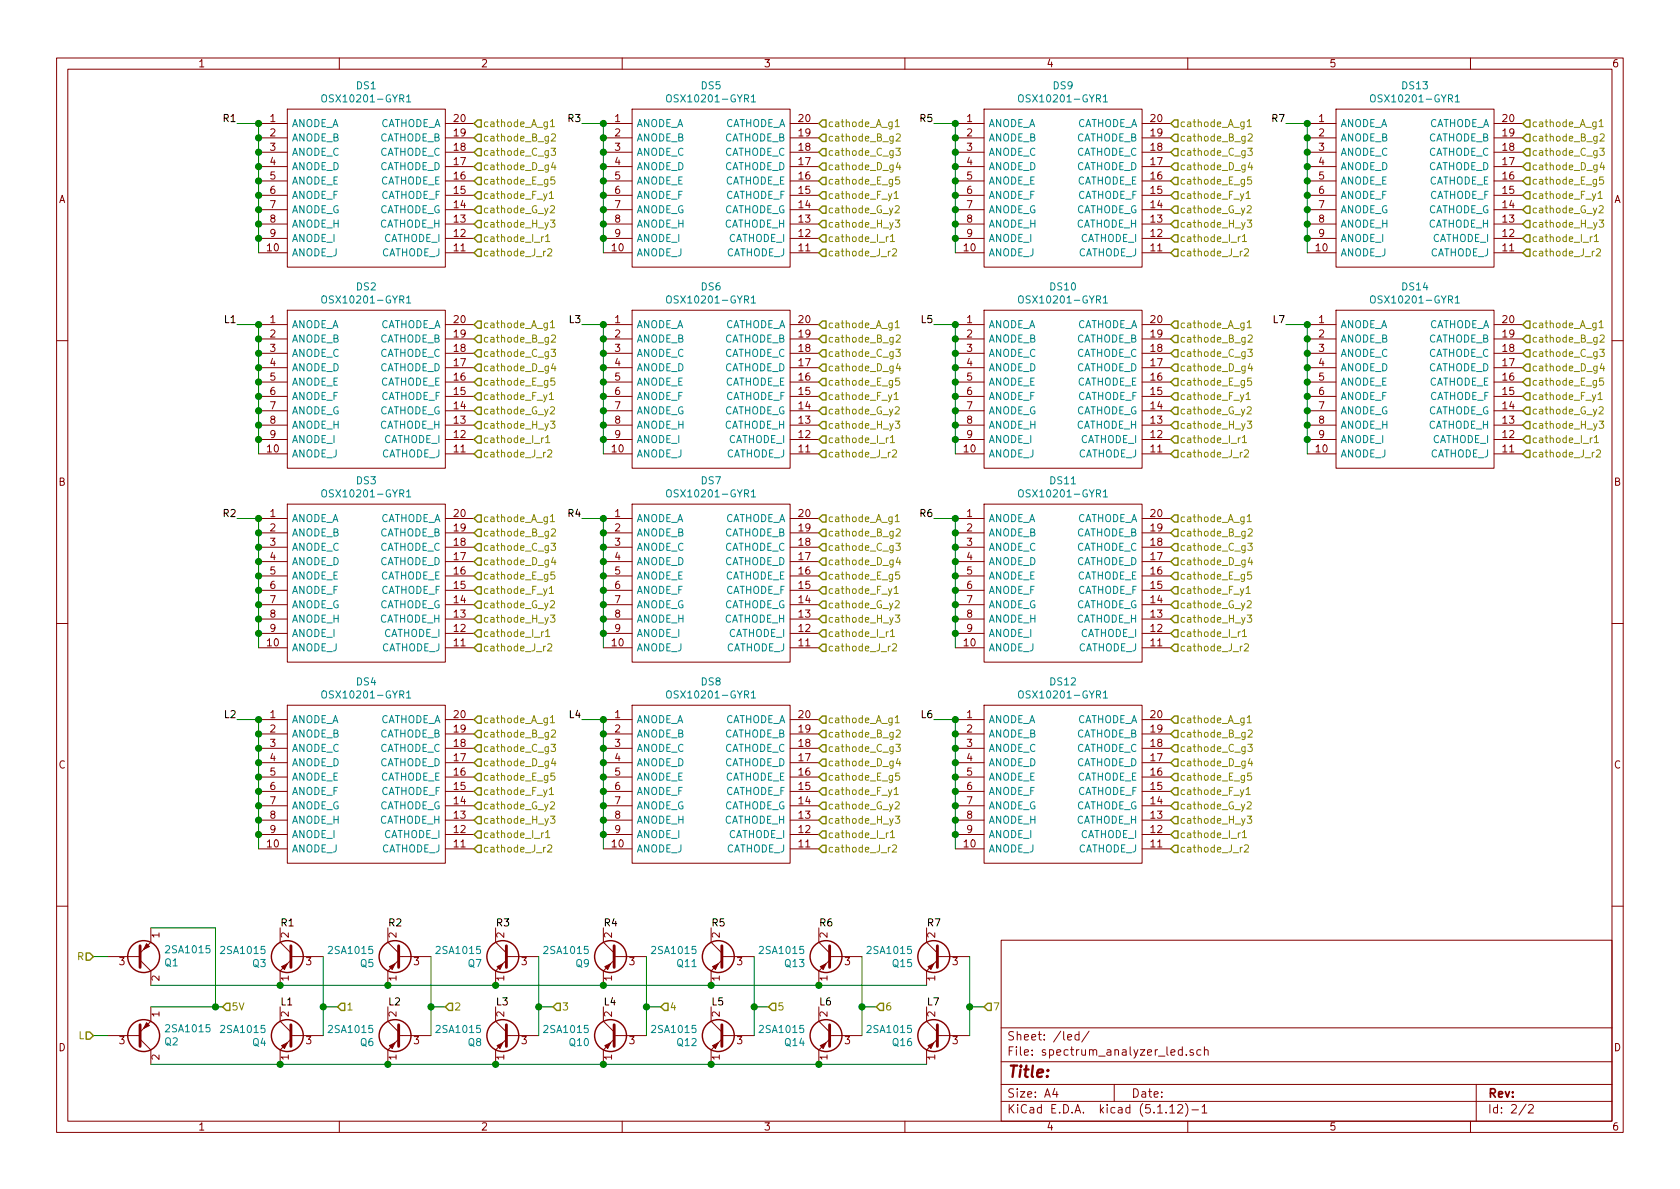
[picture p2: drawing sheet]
<svg xmlns="http://www.w3.org/2000/svg" width="297mm" height="210mm" viewBox="0 0 297 210" stroke-linecap="round" stroke-linejoin="round" font-family="sans-serif">
<defs><g id="words">
<text font-size="2.8" fill="#840000" x="178" y="190.5">Title:</text>
<g font-size="2.1" fill="#840000">
<text x="178" y="184">Sheet: /led/</text>
<text x="178" y="186.7">File: spectrum_analyzer_led.sch</text>
<text x="178" y="196.9">KiCad E.D.A. kicad (5.1.12)-1</text>
<text x="178" y="194.1">Size: A4</text>
<text x="200" y="194.1">Date:</text>
<text x="263" y="194.1">Rev:</text>
<text x="263" y="196.9">Id: 2/2</text>
</g>
<g font-size="1.8" fill="#840000">
<text x="35" y="11.9">1</text>
<text x="85" y="11.9">2</text>
<text x="135" y="11.9">3</text>
<text x="185" y="11.9">4</text>
<text x="235" y="11.9">5</text>
<text x="285" y="11.9">6</text>
<text x="47.8" y="21.6">1</text>
<text x="80.3" y="21.6">20</text>
<text x="108.7" y="21.6">1</text>
<text x="141.3" y="21.6">20</text>
<text x="171" y="21.6">1</text>
<text x="203.5" y="21.6">20</text>
<text x="233.2" y="21.6">1</text>
<text x="265.7" y="21.6">20</text>
<text x="47.8" y="24.1">2</text>
<text x="47.8" y="26.7">3</text>
<text x="47.8" y="29.2">4</text>
<text x="80.3" y="24.1">19</text>
<text x="80.3" y="26.7">18</text>
<text x="80.3" y="29.2">17</text>
<text x="108.7" y="24.1">2</text>
<text x="108.7" y="26.7">3</text>
<text x="108.7" y="29.2">4</text>
<text x="141.3" y="24.1">19</text>
<text x="141.3" y="26.7">18</text>
<text x="141.3" y="29.2">17</text>
<text x="171" y="24.1">2</text>
<text x="171" y="26.7">3</text>
<text x="171" y="29.2">4</text>
<text x="203.5" y="24.1">19</text>
<text x="203.5" y="26.7">18</text>
<text x="203.5" y="29.2">17</text>
<text x="233.2" y="24.1">2</text>
<text x="233.2" y="26.7">3</text>
<text x="233.2" y="29.2">4</text>
<text x="265.7" y="24.1">19</text>
<text x="265.7" y="26.7">18</text>
<text x="265.7" y="29.2">17</text>
<text x="10.4" y="35.9">A</text>
<text x="47.8" y="31.7">5</text>
<text x="47.8" y="34.3">6</text>
<text x="80.3" y="31.7">16</text>
<text x="80.3" y="34.3">15</text>
<text x="108.7" y="31.7">5</text>
<text x="108.7" y="34.3">6</text>
<text x="141.3" y="31.7">16</text>
<text x="141.3" y="34.3">15</text>
<text x="171" y="31.7">5</text>
<text x="171" y="34.3">6</text>
<text x="203.5" y="31.7">16</text>
<text x="203.5" y="34.3">15</text>
<text x="233.2" y="31.7">5</text>
<text x="233.2" y="34.3">6</text>
<text x="265.7" y="31.7">16</text>
<text x="265.7" y="34.3">15</text>
<text x="285.4" y="35.9">A</text>
<text x="47.8" y="36.8">7</text>
<text x="47.8" y="39.4">8</text>
<text x="47.8" y="41.9">9</text>
<text x="80.3" y="36.8">14</text>
<text x="80.3" y="39.4">13</text>
<text x="80.3" y="41.9">12</text>
<text x="108.7" y="36.8">7</text>
<text x="108.7" y="39.4">8</text>
<text x="108.7" y="41.9">9</text>
<text x="141.3" y="36.8">14</text>
<text x="141.3" y="39.4">13</text>
<text x="141.3" y="41.9">12</text>
<text x="171" y="36.8">7</text>
<text x="171" y="39.4">8</text>
<text x="171" y="41.9">9</text>
<text x="203.5" y="36.8">14</text>
<text x="203.5" y="39.4">13</text>
<text x="203.5" y="41.9">12</text>
<text x="233.2" y="36.8">7</text>
<text x="233.2" y="39.4">8</text>
<text x="233.2" y="41.9">9</text>
<text x="265.7" y="36.8">14</text>
<text x="265.7" y="39.4">13</text>
<text x="265.7" y="41.9">12</text>
<text x="47.3" y="44.4">10</text>
<text x="80.3" y="44.4">11</text>
<text x="108.3" y="44.4">10</text>
<text x="141.3" y="44.4">11</text>
<text x="170.5" y="44.4">10</text>
<text x="203.5" y="44.4">11</text>
<text x="232.7" y="44.4">10</text>
<text x="265.7" y="44.4">11</text>
<text x="47.8" y="57.1">1</text>
<text x="47.8" y="59.7">2</text>
<text x="80.3" y="57.1">20</text>
<text x="80.3" y="59.7">19</text>
<text x="108.7" y="57.1">1</text>
<text x="108.7" y="59.7">2</text>
<text x="141.3" y="57.1">20</text>
<text x="141.3" y="59.7">19</text>
<text x="171" y="57.1">1</text>
<text x="171" y="59.7">2</text>
<text x="203.5" y="57.1">20</text>
<text x="203.5" y="59.7">19</text>
<text x="233.2" y="57.1">1</text>
<text x="233.2" y="59.7">2</text>
<text x="265.7" y="57.1">20</text>
<text x="265.7" y="59.7">19</text>
<text x="47.8" y="62.2">3</text>
<text x="47.8" y="64.8">4</text>
<text x="80.3" y="62.2">18</text>
<text x="80.3" y="64.8">17</text>
<text x="108.7" y="62.2">3</text>
<text x="108.7" y="64.8">4</text>
<text x="141.3" y="62.2">18</text>
<text x="141.3" y="64.8">17</text>
<text x="171" y="62.2">3</text>
<text x="171" y="64.8">4</text>
<text x="203.5" y="62.2">18</text>
<text x="203.5" y="64.8">17</text>
<text x="233.2" y="62.2">3</text>
<text x="233.2" y="64.8">4</text>
<text x="265.7" y="62.2">18</text>
<text x="265.7" y="64.8">17</text>
<text x="47.8" y="67.3">5</text>
<text x="47.8" y="69.8">6</text>
<text x="80.3" y="67.3">16</text>
<text x="80.3" y="69.8">15</text>
<text x="108.7" y="67.3">5</text>
<text x="108.7" y="69.8">6</text>
<text x="141.3" y="67.3">16</text>
<text x="141.3" y="69.8">15</text>
<text x="171" y="67.3">5</text>
<text x="171" y="69.8">6</text>
<text x="203.5" y="67.3">16</text>
<text x="203.5" y="69.8">15</text>
<text x="233.2" y="67.3">5</text>
<text x="233.2" y="69.8">6</text>
<text x="265.7" y="67.3">16</text>
<text x="265.7" y="69.8">15</text>
<text x="47.8" y="72.4">7</text>
<text x="47.8" y="74.9">8</text>
<text x="47.8" y="77.5">9</text>
<text x="80.3" y="72.4">14</text>
<text x="80.3" y="74.9">13</text>
<text x="80.3" y="77.5">12</text>
<text x="108.7" y="72.4">7</text>
<text x="108.7" y="74.9">8</text>
<text x="108.7" y="77.5">9</text>
<text x="141.3" y="72.4">14</text>
<text x="141.3" y="74.9">13</text>
<text x="141.3" y="77.5">12</text>
<text x="171" y="72.4">7</text>
<text x="171" y="74.9">8</text>
<text x="171" y="77.5">9</text>
<text x="203.5" y="72.4">14</text>
<text x="203.5" y="74.9">13</text>
<text x="203.5" y="77.5">12</text>
<text x="233.2" y="72.4">7</text>
<text x="233.2" y="74.9">8</text>
<text x="233.2" y="77.5">9</text>
<text x="265.7" y="72.4">14</text>
<text x="265.7" y="74.9">13</text>
<text x="265.7" y="77.5">12</text>
<text x="47.3" y="80">10</text>
<text x="80.3" y="80">11</text>
<text x="108.3" y="80">10</text>
<text x="141.3" y="80">11</text>
<text x="170.5" y="80">10</text>
<text x="203.5" y="80">11</text>
<text x="232.7" y="80">10</text>
<text x="265.7" y="80">11</text>
<text x="10.4" y="85.9">B</text>
<text x="285.4" y="85.9">B</text>
<text x="47.8" y="91.4">1</text>
<text x="47.8" y="94">2</text>
<text x="80.3" y="91.4">20</text>
<text x="80.3" y="94">19</text>
<text x="108.7" y="91.4">1</text>
<text x="108.7" y="94">2</text>
<text x="141.3" y="91.4">20</text>
<text x="141.3" y="94">19</text>
<text x="171" y="91.4">1</text>
<text x="171" y="94">2</text>
<text x="203.5" y="91.4">20</text>
<text x="203.5" y="94">19</text>
<text x="47.8" y="96.5">3</text>
<text x="47.8" y="99.1">4</text>
<text x="47.8" y="101.6">5</text>
<text x="80.3" y="96.5">18</text>
<text x="80.3" y="99.1">17</text>
<text x="80.3" y="101.6">16</text>
<text x="108.7" y="96.5">3</text>
<text x="108.7" y="99.1">4</text>
<text x="108.7" y="101.6">5</text>
<text x="141.3" y="96.5">18</text>
<text x="141.3" y="99.1">17</text>
<text x="141.3" y="101.6">16</text>
<text x="171" y="96.5">3</text>
<text x="171" y="99.1">4</text>
<text x="171" y="101.6">5</text>
<text x="203.5" y="96.5">18</text>
<text x="203.5" y="99.1">17</text>
<text x="203.5" y="101.6">16</text>
<text x="47.8" y="104.1">6</text>
<text x="47.8" y="106.7">7</text>
<text x="80.3" y="104.1">15</text>
<text x="80.3" y="106.7">14</text>
<text x="108.7" y="104.1">6</text>
<text x="108.7" y="106.7">7</text>
<text x="141.3" y="104.1">15</text>
<text x="141.3" y="106.7">14</text>
<text x="171" y="104.1">6</text>
<text x="171" y="106.7">7</text>
<text x="203.5" y="104.1">15</text>
<text x="203.5" y="106.7">14</text>
<text x="47.8" y="109.2">8</text>
<text x="47.8" y="111.8">9</text>
<text x="80.3" y="109.2">13</text>
<text x="80.3" y="111.8">12</text>
<text x="108.7" y="109.2">8</text>
<text x="108.7" y="111.8">9</text>
<text x="141.3" y="109.2">13</text>
<text x="141.3" y="111.8">12</text>
<text x="171" y="109.2">8</text>
<text x="171" y="111.8">9</text>
<text x="203.5" y="109.2">13</text>
<text x="203.5" y="111.8">12</text>
<text x="47.3" y="114.3">10</text>
<text x="80.3" y="114.3">11</text>
<text x="108.3" y="114.3">10</text>
<text x="141.3" y="114.3">11</text>
<text x="170.5" y="114.3">10</text>
<text x="203.5" y="114.3">11</text>
<text x="47.8" y="127">1</text>
<text x="47.8" y="129.5">2</text>
<text x="80.3" y="127">20</text>
<text x="80.3" y="129.5">19</text>
<text x="108.7" y="127">1</text>
<text x="108.7" y="129.5">2</text>
<text x="141.3" y="127">20</text>
<text x="141.3" y="129.5">19</text>
<text x="171" y="127">1</text>
<text x="171" y="129.5">2</text>
<text x="203.5" y="127">20</text>
<text x="203.5" y="129.5">19</text>
<text x="10.4" y="135.9">C</text>
<text x="47.8" y="132.1">3</text>
<text x="47.8" y="134.6">4</text>
<text x="47.8" y="137.2">5</text>
<text x="80.3" y="132.1">18</text>
<text x="80.3" y="134.6">17</text>
<text x="80.3" y="137.2">16</text>
<text x="108.7" y="132.1">3</text>
<text x="108.7" y="134.6">4</text>
<text x="108.7" y="137.2">5</text>
<text x="141.3" y="132.1">18</text>
<text x="141.3" y="134.6">17</text>
<text x="141.3" y="137.2">16</text>
<text x="171" y="132.1">3</text>
<text x="171" y="134.6">4</text>
<text x="171" y="137.2">5</text>
<text x="203.5" y="132.1">18</text>
<text x="203.5" y="134.6">17</text>
<text x="203.5" y="137.2">16</text>
<text x="285.4" y="135.9">C</text>
<text x="47.8" y="139.7">6</text>
<text x="47.8" y="142.2">7</text>
<text x="80.3" y="139.7">15</text>
<text x="80.3" y="142.2">14</text>
<text x="108.7" y="139.7">6</text>
<text x="108.7" y="142.2">7</text>
<text x="141.3" y="139.7">15</text>
<text x="141.3" y="142.2">14</text>
<text x="171" y="139.7">6</text>
<text x="171" y="142.2">7</text>
<text x="203.5" y="139.7">15</text>
<text x="203.5" y="142.2">14</text>
<text x="47.3" y="149.9">10</text>
<text x="47.8" y="144.8">8</text>
<text x="47.8" y="147.3">9</text>
<text x="80.3" y="144.8">13</text>
<text x="80.3" y="147.3">12</text>
<text x="80.3" y="149.9">11</text>
<text x="108.3" y="149.9">10</text>
<text x="108.7" y="144.8">8</text>
<text x="108.7" y="147.3">9</text>
<text x="141.3" y="144.8">13</text>
<text x="141.3" y="147.3">12</text>
<text x="141.3" y="149.9">11</text>
<text x="170.5" y="149.9">10</text>
<text x="171" y="144.8">8</text>
<text x="171" y="147.3">9</text>
<text x="203.5" y="144.8">13</text>
<text x="203.5" y="147.3">12</text>
<text x="203.5" y="149.9">11</text>
<text x="28.2" y="165.8" transform="rotate(-90 28.2 165.8)">1</text>
<text x="51.1" y="165.8" transform="rotate(-90 51.1 165.8)">2</text>
<text x="70.1" y="165.8" transform="rotate(-90 70.1 165.8)">2</text>
<text x="89.2" y="165.8" transform="rotate(-90 89.2 165.8)">2</text>
<text x="108.2" y="165.8" transform="rotate(-90 108.2 165.8)">2</text>
<text x="127.3" y="165.8" transform="rotate(-90 127.3 165.8)">2</text>
<text x="146.3" y="165.8" transform="rotate(-90 146.3 165.8)">2</text>
<text x="165.4" y="165.8" transform="rotate(-90 165.4 165.8)">2</text>
<text x="21.1" y="170.7">3</text>
<text x="28.2" y="173.5" transform="rotate(-90 28.2 173.5)">2</text>
<text x="51.1" y="173.5" transform="rotate(-90 51.1 173.5)">1</text>
<text x="54.1" y="170.7">3</text>
<text x="70.1" y="173.5" transform="rotate(-90 70.1 173.5)">1</text>
<text x="73.2" y="170.7">3</text>
<text x="89.2" y="173.5" transform="rotate(-90 89.2 173.5)">1</text>
<text x="92.2" y="170.7">3</text>
<text x="108.2" y="173.5" transform="rotate(-90 108.2 173.5)">1</text>
<text x="111.3" y="170.7">3</text>
<text x="127.3" y="173.5" transform="rotate(-90 127.3 173.5)">1</text>
<text x="130.3" y="170.7">3</text>
<text x="146.3" y="173.5" transform="rotate(-90 146.3 173.5)">1</text>
<text x="149.4" y="170.7">3</text>
<text x="165.4" y="173.5" transform="rotate(-90 165.4 173.5)">1</text>
<text x="168.4" y="170.7">3</text>
<text x="28.2" y="179.8" transform="rotate(-90 28.2 179.8)">1</text>
<text x="51.1" y="179.8" transform="rotate(-90 51.1 179.8)">2</text>
<text x="70.1" y="179.8" transform="rotate(-90 70.1 179.8)">2</text>
<text x="89.2" y="179.8" transform="rotate(-90 89.2 179.8)">2</text>
<text x="108.2" y="179.8" transform="rotate(-90 108.2 179.8)">2</text>
<text x="127.3" y="179.8" transform="rotate(-90 127.3 179.8)">2</text>
<text x="146.3" y="179.8" transform="rotate(-90 146.3 179.8)">2</text>
<text x="165.4" y="179.8" transform="rotate(-90 165.4 179.8)">2</text>
<text x="10.4" y="185.9">D</text>
<text x="21.1" y="184.7">3</text>
<text x="54.1" y="184.7">3</text>
<text x="73.2" y="184.7">3</text>
<text x="92.2" y="184.7">3</text>
<text x="111.3" y="184.7">3</text>
<text x="130.3" y="184.7">3</text>
<text x="149.4" y="184.7">3</text>
<text x="168.4" y="184.7">3</text>
<text x="285.4" y="185.9">D</text>
<text x="28.2" y="187.4" transform="rotate(-90 28.2 187.4)">2</text>
<text x="51.1" y="187.4" transform="rotate(-90 51.1 187.4)">1</text>
<text x="70.1" y="187.4" transform="rotate(-90 70.1 187.4)">1</text>
<text x="89.2" y="187.4" transform="rotate(-90 89.2 187.4)">1</text>
<text x="108.2" y="187.4" transform="rotate(-90 108.2 187.4)">1</text>
<text x="127.3" y="187.4" transform="rotate(-90 127.3 187.4)">1</text>
<text x="146.3" y="187.4" transform="rotate(-90 146.3 187.4)">1</text>
<text x="165.4" y="187.4" transform="rotate(-90 165.4 187.4)">1</text>
<text x="35" y="199.9">1</text>
<text x="85" y="199.9">2</text>
<text x="135" y="199.9">3</text>
<text x="185" y="199.9">4</text>
<text x="235" y="199.9">5</text>
<text x="285" y="199.9">6</text>
</g>
<g font-size="1.8" fill="#008484">
<text x="63.1" y="15.8">DS1</text>
<text x="124" y="15.8">DS5</text>
<text x="186.3" y="15.8">DS9</text>
<text x="248" y="15.8">DS13</text>
<text x="51.6" y="22.5">ANODE_A</text>
<text x="57.8" y="18.1">OSX10201-GYR1</text>
<text x="67" y="22.5">CATHODE_A</text>
<text x="112.5" y="22.5">ANODE_A</text>
<text x="118.7" y="18.1">OSX10201-GYR1</text>
<text x="127.9" y="22.5">CATHODE_A</text>
<text x="174.8" y="22.5">ANODE_A</text>
<text x="180.9" y="18.1">OSX10201-GYR1</text>
<text x="190.2" y="22.5">CATHODE_A</text>
<text x="237" y="22.5">ANODE_A</text>
<text x="243.2" y="18.1">OSX10201-GYR1</text>
<text x="252.4" y="22.5">CATHODE_A</text>
<text x="51.6" y="25">ANODE_B</text>
<text x="51.6" y="27.6">ANODE_C</text>
<text x="67" y="25">CATHODE_B</text>
<text x="67" y="27.6">CATHODE_C</text>
<text x="112.5" y="25">ANODE_B</text>
<text x="112.5" y="27.6">ANODE_C</text>
<text x="127.9" y="25">CATHODE_B</text>
<text x="127.9" y="27.6">CATHODE_C</text>
<text x="174.8" y="25">ANODE_B</text>
<text x="174.8" y="27.6">ANODE_C</text>
<text x="190.2" y="25">CATHODE_B</text>
<text x="190.2" y="27.6">CATHODE_C</text>
<text x="237" y="25">ANODE_B</text>
<text x="237" y="27.6">ANODE_C</text>
<text x="252.4" y="25">CATHODE_B</text>
<text x="252.4" y="27.6">CATHODE_C</text>
<text x="51.6" y="30.1">ANODE_D</text>
<text x="51.6" y="32.6">ANODE_E</text>
<text x="51.6" y="35.2">ANODE_F</text>
<text x="67" y="30.1">CATHODE_D</text>
<text x="67.1" y="32.6">CATHODE_E</text>
<text x="67.2" y="35.2">CATHODE_F</text>
<text x="112.5" y="30.1">ANODE_D</text>
<text x="112.5" y="32.6">ANODE_E</text>
<text x="112.5" y="35.2">ANODE_F</text>
<text x="127.9" y="30.1">CATHODE_D</text>
<text x="128" y="32.6">CATHODE_E</text>
<text x="128.1" y="35.2">CATHODE_F</text>
<text x="174.8" y="30.1">ANODE_D</text>
<text x="174.8" y="32.6">ANODE_E</text>
<text x="174.8" y="35.2">ANODE_F</text>
<text x="190.2" y="30.1">CATHODE_D</text>
<text x="190.3" y="32.6">CATHODE_E</text>
<text x="190.3" y="35.2">CATHODE_F</text>
<text x="237" y="30.1">ANODE_D</text>
<text x="237" y="32.6">ANODE_E</text>
<text x="237" y="35.2">ANODE_F</text>
<text x="252.4" y="30.1">CATHODE_D</text>
<text x="252.5" y="32.6">CATHODE_E</text>
<text x="252.6" y="35.2">CATHODE_F</text>
<text x="51.6" y="37.7">ANODE_G</text>
<text x="51.6" y="40.3">ANODE_H</text>
<text x="66.9" y="37.7">CATHODE_G</text>
<text x="67" y="40.3">CATHODE_H</text>
<text x="112.5" y="37.7">ANODE_G</text>
<text x="112.5" y="40.3">ANODE_H</text>
<text x="127.8" y="37.7">CATHODE_G</text>
<text x="127.9" y="40.3">CATHODE_H</text>
<text x="174.8" y="37.7">ANODE_G</text>
<text x="174.8" y="40.3">ANODE_H</text>
<text x="190.1" y="37.7">CATHODE_G</text>
<text x="190.2" y="40.3">CATHODE_H</text>
<text x="237" y="37.7">ANODE_G</text>
<text x="237" y="40.3">ANODE_H</text>
<text x="252.3" y="37.7">CATHODE_G</text>
<text x="252.4" y="40.3">CATHODE_H</text>
<text x="51.6" y="42.8">ANODE_I</text>
<text x="51.6" y="45.3">ANODE_J</text>
<text x="67.3" y="45.3">CATHODE_J</text>
<text x="67.8" y="42.8">CATHODE_I</text>
<text x="112.5" y="42.8">ANODE_I</text>
<text x="112.5" y="45.3">ANODE_J</text>
<text x="128.2" y="45.3">CATHODE_J</text>
<text x="128.7" y="42.8">CATHODE_I</text>
<text x="174.8" y="42.8">ANODE_I</text>
<text x="174.8" y="45.3">ANODE_J</text>
<text x="190.4" y="45.3">CATHODE_J</text>
<text x="191" y="42.8">CATHODE_I</text>
<text x="237" y="42.8">ANODE_I</text>
<text x="237" y="45.3">ANODE_J</text>
<text x="252.7" y="45.3">CATHODE_J</text>
<text x="253.2" y="42.8">CATHODE_I</text>
<text x="57.8" y="53.7">OSX10201-GYR1</text>
<text x="63.1" y="51.4">DS2</text>
<text x="118.7" y="53.7">OSX10201-GYR1</text>
<text x="124" y="51.4">DS6</text>
<text x="180.9" y="53.7">OSX10201-GYR1</text>
<text x="185.8" y="51.4">DS10</text>
<text x="243.2" y="53.7">OSX10201-GYR1</text>
<text x="248" y="51.4">DS14</text>
<text x="51.6" y="58">ANODE_A</text>
<text x="67" y="58">CATHODE_A</text>
<text x="112.5" y="58">ANODE_A</text>
<text x="127.9" y="58">CATHODE_A</text>
<text x="174.8" y="58">ANODE_A</text>
<text x="190.2" y="58">CATHODE_A</text>
<text x="237" y="58">ANODE_A</text>
<text x="252.4" y="58">CATHODE_A</text>
<text x="51.6" y="60.6">ANODE_B</text>
<text x="51.6" y="63.1">ANODE_C</text>
<text x="51.6" y="65.7">ANODE_D</text>
<text x="67" y="60.6">CATHODE_B</text>
<text x="67" y="63.1">CATHODE_C</text>
<text x="67" y="65.7">CATHODE_D</text>
<text x="112.5" y="60.6">ANODE_B</text>
<text x="112.5" y="63.1">ANODE_C</text>
<text x="112.5" y="65.7">ANODE_D</text>
<text x="127.9" y="60.6">CATHODE_B</text>
<text x="127.9" y="63.1">CATHODE_C</text>
<text x="127.9" y="65.7">CATHODE_D</text>
<text x="174.8" y="60.6">ANODE_B</text>
<text x="174.8" y="63.1">ANODE_C</text>
<text x="174.8" y="65.7">ANODE_D</text>
<text x="190.2" y="60.6">CATHODE_B</text>
<text x="190.2" y="63.1">CATHODE_C</text>
<text x="190.2" y="65.7">CATHODE_D</text>
<text x="237" y="60.6">ANODE_B</text>
<text x="237" y="63.1">ANODE_C</text>
<text x="237" y="65.7">ANODE_D</text>
<text x="252.4" y="60.6">CATHODE_B</text>
<text x="252.4" y="63.1">CATHODE_C</text>
<text x="252.4" y="65.7">CATHODE_D</text>
<text x="51.6" y="68.2">ANODE_E</text>
<text x="51.6" y="70.7">ANODE_F</text>
<text x="67.1" y="68.2">CATHODE_E</text>
<text x="67.2" y="70.7">CATHODE_F</text>
<text x="112.5" y="68.2">ANODE_E</text>
<text x="112.5" y="70.7">ANODE_F</text>
<text x="128" y="68.2">CATHODE_E</text>
<text x="128.1" y="70.7">CATHODE_F</text>
<text x="174.8" y="68.2">ANODE_E</text>
<text x="174.8" y="70.7">ANODE_F</text>
<text x="190.3" y="68.2">CATHODE_E</text>
<text x="190.3" y="70.7">CATHODE_F</text>
<text x="237" y="68.2">ANODE_E</text>
<text x="237" y="70.7">ANODE_F</text>
<text x="252.5" y="68.2">CATHODE_E</text>
<text x="252.6" y="70.7">CATHODE_F</text>
<text x="51.6" y="73.3">ANODE_G</text>
<text x="51.6" y="75.8">ANODE_H</text>
<text x="66.9" y="73.3">CATHODE_G</text>
<text x="67" y="75.8">CATHODE_H</text>
<text x="112.5" y="73.3">ANODE_G</text>
<text x="112.5" y="75.8">ANODE_H</text>
<text x="127.8" y="73.3">CATHODE_G</text>
<text x="127.9" y="75.8">CATHODE_H</text>
<text x="174.8" y="73.3">ANODE_G</text>
<text x="174.8" y="75.8">ANODE_H</text>
<text x="190.1" y="73.3">CATHODE_G</text>
<text x="190.2" y="75.8">CATHODE_H</text>
<text x="237" y="73.3">ANODE_G</text>
<text x="237" y="75.8">ANODE_H</text>
<text x="252.3" y="73.3">CATHODE_G</text>
<text x="252.4" y="75.8">CATHODE_H</text>
<text x="51.6" y="78.4">ANODE_I</text>
<text x="51.6" y="80.9">ANODE_J</text>
<text x="67.3" y="80.9">CATHODE_J</text>
<text x="67.8" y="78.4">CATHODE_I</text>
<text x="112.5" y="78.4">ANODE_I</text>
<text x="112.5" y="80.9">ANODE_J</text>
<text x="128.2" y="80.9">CATHODE_J</text>
<text x="128.7" y="78.4">CATHODE_I</text>
<text x="174.8" y="78.4">ANODE_I</text>
<text x="174.8" y="80.9">ANODE_J</text>
<text x="190.4" y="80.9">CATHODE_J</text>
<text x="191" y="78.4">CATHODE_I</text>
<text x="237" y="78.4">ANODE_I</text>
<text x="237" y="80.9">ANODE_J</text>
<text x="252.7" y="80.9">CATHODE_J</text>
<text x="253.2" y="78.4">CATHODE_I</text>
<text x="57.8" y="88">OSX10201-GYR1</text>
<text x="63.1" y="85.6">DS3</text>
<text x="118.7" y="88">OSX10201-GYR1</text>
<text x="124" y="85.6">DS7</text>
<text x="180.9" y="88">OSX10201-GYR1</text>
<text x="185.8" y="85.6">DS11</text>
<text x="51.6" y="92.3">ANODE_A</text>
<text x="51.6" y="94.9">ANODE_B</text>
<text x="67" y="92.3">CATHODE_A</text>
<text x="67" y="94.9">CATHODE_B</text>
<text x="112.5" y="92.3">ANODE_A</text>
<text x="112.5" y="94.9">ANODE_B</text>
<text x="127.9" y="92.3">CATHODE_A</text>
<text x="127.9" y="94.9">CATHODE_B</text>
<text x="174.8" y="92.3">ANODE_A</text>
<text x="174.8" y="94.9">ANODE_B</text>
<text x="190.2" y="92.3">CATHODE_A</text>
<text x="190.2" y="94.9">CATHODE_B</text>
<text x="51.6" y="97.4">ANODE_C</text>
<text x="51.6" y="99.9">ANODE_D</text>
<text x="67" y="97.4">CATHODE_C</text>
<text x="67" y="99.9">CATHODE_D</text>
<text x="112.5" y="97.4">ANODE_C</text>
<text x="112.5" y="99.9">ANODE_D</text>
<text x="127.9" y="97.4">CATHODE_C</text>
<text x="127.9" y="99.9">CATHODE_D</text>
<text x="174.8" y="97.4">ANODE_C</text>
<text x="174.8" y="99.9">ANODE_D</text>
<text x="190.2" y="97.4">CATHODE_C</text>
<text x="190.2" y="99.9">CATHODE_D</text>
<text x="51.6" y="102.5">ANODE_E</text>
<text x="51.6" y="105">ANODE_F</text>
<text x="51.6" y="107.6">ANODE_G</text>
<text x="66.9" y="107.6">CATHODE_G</text>
<text x="67.1" y="102.5">CATHODE_E</text>
<text x="67.2" y="105">CATHODE_F</text>
<text x="112.5" y="102.5">ANODE_E</text>
<text x="112.5" y="105">ANODE_F</text>
<text x="112.5" y="107.6">ANODE_G</text>
<text x="127.8" y="107.6">CATHODE_G</text>
<text x="128" y="102.5">CATHODE_E</text>
<text x="128.1" y="105">CATHODE_F</text>
<text x="174.8" y="102.5">ANODE_E</text>
<text x="174.8" y="105">ANODE_F</text>
<text x="174.8" y="107.6">ANODE_G</text>
<text x="190.1" y="107.6">CATHODE_G</text>
<text x="190.3" y="102.5">CATHODE_E</text>
<text x="190.3" y="105">CATHODE_F</text>
<text x="51.6" y="110.1">ANODE_H</text>
<text x="51.6" y="112.6">ANODE_I</text>
<text x="67" y="110.1">CATHODE_H</text>
<text x="67.8" y="112.6">CATHODE_I</text>
<text x="112.5" y="110.1">ANODE_H</text>
<text x="112.5" y="112.6">ANODE_I</text>
<text x="127.9" y="110.1">CATHODE_H</text>
<text x="128.7" y="112.6">CATHODE_I</text>
<text x="174.8" y="110.1">ANODE_H</text>
<text x="174.8" y="112.6">ANODE_I</text>
<text x="190.2" y="110.1">CATHODE_H</text>
<text x="191" y="112.6">CATHODE_I</text>
<text x="51.6" y="115.2">ANODE_J</text>
<text x="67.3" y="115.2">CATHODE_J</text>
<text x="112.5" y="115.2">ANODE_J</text>
<text x="128.2" y="115.2">CATHODE_J</text>
<text x="174.8" y="115.2">ANODE_J</text>
<text x="190.4" y="115.2">CATHODE_J</text>
<text x="57.8" y="123.5">OSX10201-GYR1</text>
<text x="63.1" y="121.2">DS4</text>
<text x="118.7" y="123.5">OSX10201-GYR1</text>
<text x="124" y="121.2">DS8</text>
<text x="180.9" y="123.5">OSX10201-GYR1</text>
<text x="185.8" y="121.2">DS12</text>
<text x="51.6" y="127.9">ANODE_A</text>
<text x="51.6" y="130.4">ANODE_B</text>
<text x="67" y="127.9">CATHODE_A</text>
<text x="67" y="130.4">CATHODE_B</text>
<text x="112.5" y="127.9">ANODE_A</text>
<text x="112.5" y="130.4">ANODE_B</text>
<text x="127.9" y="127.9">CATHODE_A</text>
<text x="127.9" y="130.4">CATHODE_B</text>
<text x="174.8" y="127.9">ANODE_A</text>
<text x="174.8" y="130.4">ANODE_B</text>
<text x="190.2" y="127.9">CATHODE_A</text>
<text x="190.2" y="130.4">CATHODE_B</text>
<text x="51.6" y="133">ANODE_C</text>
<text x="51.6" y="135.5">ANODE_D</text>
<text x="67" y="133">CATHODE_C</text>
<text x="67" y="135.5">CATHODE_D</text>
<text x="112.5" y="133">ANODE_C</text>
<text x="112.5" y="135.5">ANODE_D</text>
<text x="127.9" y="133">CATHODE_C</text>
<text x="127.9" y="135.5">CATHODE_D</text>
<text x="174.8" y="133">ANODE_C</text>
<text x="174.8" y="135.5">ANODE_D</text>
<text x="190.2" y="133">CATHODE_C</text>
<text x="190.2" y="135.5">CATHODE_D</text>
<text x="51.6" y="138">ANODE_E</text>
<text x="51.6" y="140.6">ANODE_F</text>
<text x="51.6" y="143.1">ANODE_G</text>
<text x="66.9" y="143.1">CATHODE_G</text>
<text x="67.1" y="138">CATHODE_E</text>
<text x="67.2" y="140.6">CATHODE_F</text>
<text x="112.5" y="138">ANODE_E</text>
<text x="112.5" y="140.6">ANODE_F</text>
<text x="112.5" y="143.1">ANODE_G</text>
<text x="127.8" y="143.1">CATHODE_G</text>
<text x="128" y="138">CATHODE_E</text>
<text x="128.1" y="140.6">CATHODE_F</text>
<text x="174.8" y="138">ANODE_E</text>
<text x="174.8" y="140.6">ANODE_F</text>
<text x="174.8" y="143.1">ANODE_G</text>
<text x="190.1" y="143.1">CATHODE_G</text>
<text x="190.3" y="138">CATHODE_E</text>
<text x="190.3" y="140.6">CATHODE_F</text>
<text x="51.6" y="145.7">ANODE_H</text>
<text x="51.6" y="148.2">ANODE_I</text>
<text x="67" y="145.7">CATHODE_H</text>
<text x="67.8" y="148.2">CATHODE_I</text>
<text x="112.5" y="145.7">ANODE_H</text>
<text x="112.5" y="148.2">ANODE_I</text>
<text x="127.9" y="145.7">CATHODE_H</text>
<text x="128.7" y="148.2">CATHODE_I</text>
<text x="174.8" y="145.7">ANODE_H</text>
<text x="174.8" y="148.2">ANODE_I</text>
<text x="190.2" y="145.7">CATHODE_H</text>
<text x="191" y="148.2">CATHODE_I</text>
<text x="51.6" y="150.7">ANODE_J</text>
<text x="67.3" y="150.7">CATHODE_J</text>
<text x="112.5" y="150.7">ANODE_J</text>
<text x="128.2" y="150.7">CATHODE_J</text>
<text x="174.8" y="150.7">ANODE_J</text>
<text x="190.4" y="150.7">CATHODE_J</text>
<text x="29.2" y="170.9">Q1</text>
<text x="29.5" y="168.6">2SA1015</text>
<text x="39.3" y="168.7">2SA1015</text>
<text x="44.7" y="171">Q3</text>
<text x="58.3" y="168.7">2SA1015</text>
<text x="63.8" y="171">Q5</text>
<text x="77.4" y="168.7">2SA1015</text>
<text x="82.8" y="171">Q7</text>
<text x="96.4" y="168.7">2SA1015</text>
<text x="101.9" y="171">Q9</text>
<text x="115.5" y="168.7">2SA1015</text>
<text x="119.8" y="171">Q11</text>
<text x="134.5" y="168.7">2SA1015</text>
<text x="138.8" y="171">Q13</text>
<text x="153.6" y="168.7">2SA1015</text>
<text x="157.9" y="171">Q15</text>
<text x="29.2" y="184.9">Q2</text>
<text x="29.5" y="182.5">2SA1015</text>
<text x="39.3" y="182.7">2SA1015</text>
<text x="44.7" y="185">Q4</text>
<text x="58.3" y="182.7">2SA1015</text>
<text x="63.8" y="185">Q6</text>
<text x="77.4" y="182.7">2SA1015</text>
<text x="82.8" y="185">Q8</text>
<text x="96.4" y="182.7">2SA1015</text>
<text x="100.7" y="185">Q10</text>
<text x="115.5" y="182.7">2SA1015</text>
<text x="119.8" y="185">Q12</text>
<text x="134.5" y="182.7">2SA1015</text>
<text x="138.8" y="185">Q14</text>
<text x="153.6" y="182.7">2SA1015</text>
<text x="157.9" y="185">Q16</text>
</g>
<g font-size="1.8">
<text x="39.6" y="21.6">R1</text>
<text x="100.6" y="21.6">R3</text>
<text x="162.8" y="21.6">R5</text>
<text x="225.1" y="21.6">R7</text>
<text x="39.9" y="57.1">L1</text>
<text x="100.8" y="57.1">L3</text>
<text x="163" y="57.1">L5</text>
<text x="225.3" y="57.1">L7</text>
<text x="39.6" y="91.4">R2</text>
<text x="100.6" y="91.4">R4</text>
<text x="162.8" y="91.4">R6</text>
<text x="39.9" y="127">L2</text>
<text x="100.8" y="127">L4</text>
<text x="163" y="127">L6</text>
<text x="49.5" y="163.8">R1</text>
<text x="68.6" y="163.8">R2</text>
<text x="87.6" y="163.8">R3</text>
<text x="106.7" y="163.8">R4</text>
<text x="125.7" y="163.8">R5</text>
<text x="144.8" y="163.8">R6</text>
<text x="163.8" y="163.8">R7</text>
<text x="49.5" y="177.8">L1</text>
<text x="68.6" y="177.8">L2</text>
<text x="87.6" y="177.8">L3</text>
<text x="106.7" y="177.8">L4</text>
<text x="125.7" y="177.8">L5</text>
<text x="144.8" y="177.8">L6</text>
<text x="163.8" y="177.8">L7</text>
</g>
<g font-size="1.8" fill="#848400">
<text x="85.3" y="22.5">cathode_A_g1</text>
<text x="146.3" y="22.5">cathode_A_g1</text>
<text x="208.5" y="22.5">cathode_A_g1</text>
<text x="270.8" y="22.5">cathode_A_g1</text>
<text x="85.3" y="27.6">cathode_C_g3</text>
<text x="85.3" y="25">cathode_B_g2</text>
<text x="146.3" y="27.6">cathode_C_g3</text>
<text x="146.3" y="25">cathode_B_g2</text>
<text x="208.5" y="25">cathode_B_g2</text>
<text x="208.5" y="27.6">cathode_C_g3</text>
<text x="270.8" y="25">cathode_B_g2</text>
<text x="270.8" y="27.6">cathode_C_g3</text>
<text x="85.3" y="35.2">cathode_F_y1</text>
<text x="85.3" y="32.6">cathode_E_g5</text>
<text x="85.3" y="30.1">cathode_D_g4</text>
<text x="146.3" y="35.2">cathode_F_y1</text>
<text x="146.3" y="32.6">cathode_E_g5</text>
<text x="146.3" y="30.1">cathode_D_g4</text>
<text x="208.5" y="30.1">cathode_D_g4</text>
<text x="208.5" y="32.6">cathode_E_g5</text>
<text x="208.5" y="35.2">cathode_F_y1</text>
<text x="270.8" y="30.1">cathode_D_g4</text>
<text x="270.8" y="32.6">cathode_E_g5</text>
<text x="270.8" y="35.2">cathode_F_y1</text>
<text x="85.3" y="40.3">cathode_H_y3</text>
<text x="85.3" y="37.7">cathode_G_y2</text>
<text x="146.3" y="40.3">cathode_H_y3</text>
<text x="146.3" y="37.7">cathode_G_y2</text>
<text x="208.5" y="37.7">cathode_G_y2</text>
<text x="208.5" y="40.3">cathode_H_y3</text>
<text x="270.8" y="37.7">cathode_G_y2</text>
<text x="270.8" y="40.3">cathode_H_y3</text>
<text x="85.3" y="45.3">cathode_J_r2</text>
<text x="85.3" y="42.8">cathode_I_r1</text>
<text x="146.3" y="42.8">cathode_I_r1</text>
<text x="146.3" y="45.3">cathode_J_r2</text>
<text x="208.5" y="42.8">cathode_I_r1</text>
<text x="208.5" y="45.3">cathode_J_r2</text>
<text x="270.8" y="42.8">cathode_I_r1</text>
<text x="270.8" y="45.3">cathode_J_r2</text>
<text x="85.3" y="58">cathode_A_g1</text>
<text x="146.3" y="58">cathode_A_g1</text>
<text x="208.5" y="58">cathode_A_g1</text>
<text x="270.8" y="58">cathode_A_g1</text>
<text x="85.3" y="65.7">cathode_D_g4</text>
<text x="85.3" y="63.1">cathode_C_g3</text>
<text x="85.3" y="60.6">cathode_B_g2</text>
<text x="146.3" y="65.7">cathode_D_g4</text>
<text x="146.3" y="63.1">cathode_C_g3</text>
<text x="146.3" y="60.6">cathode_B_g2</text>
<text x="208.5" y="60.6">cathode_B_g2</text>
<text x="208.5" y="63.1">cathode_C_g3</text>
<text x="208.5" y="65.7">cathode_D_g4</text>
<text x="270.8" y="65.7">cathode_D_g4</text>
<text x="270.8" y="60.6">cathode_B_g2</text>
<text x="270.8" y="63.1">cathode_C_g3</text>
<text x="85.3" y="70.7">cathode_F_y1</text>
<text x="85.3" y="68.2">cathode_E_g5</text>
<text x="146.3" y="70.7">cathode_F_y1</text>
<text x="146.3" y="68.2">cathode_E_g5</text>
<text x="208.5" y="68.2">cathode_E_g5</text>
<text x="208.5" y="70.7">cathode_F_y1</text>
<text x="270.8" y="68.2">cathode_E_g5</text>
<text x="270.8" y="70.7">cathode_F_y1</text>
<text x="85.3" y="75.8">cathode_H_y3</text>
<text x="85.3" y="73.3">cathode_G_y2</text>
<text x="146.3" y="75.8">cathode_H_y3</text>
<text x="146.3" y="73.3">cathode_G_y2</text>
<text x="208.5" y="75.8">cathode_H_y3</text>
<text x="208.5" y="73.3">cathode_G_y2</text>
<text x="270.8" y="75.8">cathode_H_y3</text>
<text x="270.8" y="73.3">cathode_G_y2</text>
<text x="85.3" y="78.4">cathode_I_r1</text>
<text x="85.3" y="80.9">cathode_J_r2</text>
<text x="146.3" y="80.9">cathode_J_r2</text>
<text x="146.3" y="78.4">cathode_I_r1</text>
<text x="208.5" y="78.4">cathode_I_r1</text>
<text x="208.5" y="80.9">cathode_J_r2</text>
<text x="270.8" y="78.4">cathode_I_r1</text>
<text x="270.8" y="80.9">cathode_J_r2</text>
<text x="85.3" y="94.9">cathode_B_g2</text>
<text x="85.3" y="92.3">cathode_A_g1</text>
<text x="146.3" y="94.9">cathode_B_g2</text>
<text x="146.3" y="92.3">cathode_A_g1</text>
<text x="208.5" y="94.9">cathode_B_g2</text>
<text x="208.5" y="92.3">cathode_A_g1</text>
<text x="85.3" y="99.9">cathode_D_g4</text>
<text x="85.3" y="97.4">cathode_C_g3</text>
<text x="146.3" y="99.9">cathode_D_g4</text>
<text x="146.3" y="97.4">cathode_C_g3</text>
<text x="208.5" y="97.4">cathode_C_g3</text>
<text x="208.5" y="99.9">cathode_D_g4</text>
<text x="85.3" y="107.6">cathode_G_y2</text>
<text x="85.3" y="105">cathode_F_y1</text>
<text x="85.3" y="102.5">cathode_E_g5</text>
<text x="146.3" y="107.6">cathode_G_y2</text>
<text x="146.3" y="105">cathode_F_y1</text>
<text x="146.3" y="102.5">cathode_E_g5</text>
<text x="208.5" y="107.6">cathode_G_y2</text>
<text x="208.5" y="102.5">cathode_E_g5</text>
<text x="208.5" y="105">cathode_F_y1</text>
<text x="85.3" y="112.6">cathode_I_r1</text>
<text x="85.3" y="110.1">cathode_H_y3</text>
<text x="146.3" y="112.6">cathode_I_r1</text>
<text x="146.3" y="110.1">cathode_H_y3</text>
<text x="208.5" y="110.1">cathode_H_y3</text>
<text x="208.5" y="112.6">cathode_I_r1</text>
<text x="85.3" y="115.2">cathode_J_r2</text>
<text x="146.3" y="115.2">cathode_J_r2</text>
<text x="208.5" y="115.2">cathode_J_r2</text>
<text x="85.3" y="130.4">cathode_B_g2</text>
<text x="85.3" y="127.9">cathode_A_g1</text>
<text x="146.3" y="130.4">cathode_B_g2</text>
<text x="146.3" y="127.9">cathode_A_g1</text>
<text x="208.5" y="130.4">cathode_B_g2</text>
<text x="208.5" y="127.9">cathode_A_g1</text>
<text x="85.3" y="135.5">cathode_D_g4</text>
<text x="85.3" y="133">cathode_C_g3</text>
<text x="146.3" y="135.5">cathode_D_g4</text>
<text x="146.3" y="133">cathode_C_g3</text>
<text x="208.5" y="135.5">cathode_D_g4</text>
<text x="208.5" y="133">cathode_C_g3</text>
<text x="85.3" y="143.1">cathode_G_y2</text>
<text x="85.3" y="140.6">cathode_F_y1</text>
<text x="85.3" y="138">cathode_E_g5</text>
<text x="146.3" y="138">cathode_E_g5</text>
<text x="146.3" y="140.6">cathode_F_y1</text>
<text x="146.3" y="143.1">cathode_G_y2</text>
<text x="208.5" y="143.1">cathode_G_y2</text>
<text x="208.5" y="140.6">cathode_F_y1</text>
<text x="208.5" y="138">cathode_E_g5</text>
<text x="85.3" y="145.7">cathode_H_y3</text>
<text x="85.3" y="148.2">cathode_I_r1</text>
<text x="146.3" y="148.2">cathode_I_r1</text>
<text x="146.3" y="145.7">cathode_H_y3</text>
<text x="208.5" y="148.2">cathode_I_r1</text>
<text x="208.5" y="145.7">cathode_H_y3</text>
<text x="85.3" y="150.7">cathode_J_r2</text>
<text x="146.3" y="150.7">cathode_J_r2</text>
<text x="208.5" y="150.7">cathode_J_r2</text>
<text x="13.7" y="169.8">R</text>
<text x="40.9" y="178.7">5V</text>
<text x="61.2" y="178.7">1</text>
<text x="80.3" y="178.7">2</text>
<text x="99.3" y="178.7">3</text>
<text x="118.4" y="178.7">4</text>
<text x="137.4" y="178.7">5</text>
<text x="156.5" y="178.7">6</text>
<text x="175.5" y="178.7">7</text>
<text x="13.9" y="183.8">L</text>
</g>
</g></defs>
<g fill="none" stroke="#840000" stroke-width=".18">
<path d="M10 10.3h277v189.9h-277zM12 12.2h273v186.1h-273zM50.8 19.3h27.9v27.9h-27.9zM60 10.3v1.9M110 10.3v1.9M111.8 19.3h27.9v27.9h-27.9zM160 10.3v1.9M174 19.3h27.9v27.9h-27.9zM210 10.3v1.9M236.2 19.3h28v27.9h-28zM260 10.3v1.9M45.7 21.8h5.1"/>
<path d="M45.7 24.4h5.1M45.7 26.9h5.1M45.7 29.5h5.1M45.7 32h5.1M45.7 34.5h5.1M45.7 37.1h5.1M45.7 39.6h5.1M78.7 21.8h5.1M78.7 24.4h5.1M78.7 26.9h5.1M78.7 29.5h5.1M78.7 32h5.1"/>
<path d="M78.7 34.5h5.1M78.7 37.1h5.1M78.7 39.6h5.1M106.7 21.8h5.1M106.7 24.4h5.1M106.7 26.9h5.1M106.7 29.5h5.1M106.7 32h5.1M106.7 34.5h5.1M106.7 37.1h5.1M106.7 39.6h5.1M139.7 21.8h5.1"/>
<path d="M139.7 24.4h5.1M139.7 26.9h5.1M139.7 29.5h5.1M139.7 32h5.1M139.7 34.5h5.1M139.7 37.1h5.1M139.7 39.6h5.1M168.9 21.8h5.1M168.9 24.4h5.1M168.9 26.9h5.1M168.9 29.5h5.1M168.9 32h5.1"/>
<path d="M168.9 34.5h5.1M168.9 37.1h5.1M168.9 39.6h5.1M201.9 21.8h5.1M201.9 24.4h5.1M201.9 26.9h5.1M201.9 29.5h5.1M201.9 32h5.1M201.9 34.5h5.1M201.9 37.1h5.1M201.9 39.6h5.1M231.1 21.8h5.1"/>
<path d="M231.1 24.4h5.1M231.1 26.9h5.1M231.1 29.5h5.1M231.1 32h5.1M231.1 34.5h5.1M231.1 37.1h5.1M231.1 39.6h5.1M264.2 21.8h5M264.2 24.4h5M264.2 26.9h5M264.2 29.5h5M264.2 32h5"/>
<path d="M264.2 34.5h5M264.2 37.1h5M264.2 39.6h5M45.7 42.2h5.1M45.7 44.7h5.1M45.7 57.4h5.1M45.7 59.9h5.1M50.8 54.9h27.9v27.9h-27.9zM78.7 42.2h5.1M78.7 44.7h5.1M78.7 57.4h5.1M78.7 59.9h5.1"/>
<path d="M106.7 42.2h5.1M106.7 44.7h5.1M106.7 57.4h5.1M106.7 59.9h5.1M111.8 54.9h27.9v27.9h-27.9zM139.7 42.2h5.1M139.7 44.7h5.1M139.7 57.4h5.1M139.7 59.9h5.1M168.9 42.2h5.1M168.9 44.7h5.1M168.9 57.4h5.1"/>
<path d="M168.9 59.9h5.1M174 54.9h27.9v27.9h-27.9zM201.9 42.2h5.1M201.9 44.7h5.1M201.9 57.4h5.1M201.9 59.9h5.1M231.1 42.2h5.1M231.1 44.7h5.1M231.1 57.4h5.1M231.1 59.9h5.1M236.2 54.9h28v27.9h-28zM264.2 42.2h5"/>
<path d="M264.2 44.7h5M264.2 57.4h5M264.2 59.9h5M10 60.2h2M45.7 62.5h5.1M45.7 65h5.1M45.7 67.6h5.1M45.7 70.1h5.1M45.7 72.6h5.1M45.7 75.2h5.1M45.7 77.7h5.1M78.7 62.5h5.1"/>
<path d="M78.7 65h5.1M78.7 67.6h5.1M78.7 70.1h5.1M78.7 72.6h5.1M78.7 75.2h5.1M78.7 77.7h5.1M106.7 62.5h5.1M106.7 65h5.1M106.7 67.6h5.1M106.7 70.1h5.1M106.7 72.6h5.1M106.7 75.2h5.1"/>
<path d="M106.7 77.7h5.1M139.7 62.5h5.1M139.7 65h5.1M139.7 67.6h5.1M139.7 70.1h5.1M139.7 72.6h5.1M139.7 75.2h5.1M139.7 77.7h5.1M168.9 62.5h5.1M168.9 65h5.1M168.9 67.6h5.1M168.9 70.1h5.1"/>
<path d="M168.9 72.6h5.1M168.9 75.2h5.1M168.9 77.7h5.1M201.9 62.5h5.1M201.9 65h5.1M201.9 67.6h5.1M201.9 70.1h5.1M201.9 72.6h5.1M201.9 75.2h5.1M201.9 77.7h5.1M231.1 62.5h5.1M231.1 65h5.1"/>
<path d="M231.1 67.6h5.1M231.1 70.1h5.1M231.1 72.6h5.1M231.1 75.2h5.1M231.1 77.7h5.1M264.2 62.5h5M264.2 65h5M264.2 67.6h5M264.2 70.1h5M264.2 72.6h5M264.2 75.2h5M264.2 77.7h5"/>
<path d="M285 60.2h2M45.7 80.3h5.1M45.7 91.7h5.1M45.7 94.2h5.1M45.7 96.8h5.1M45.7 99.3h5.1M50.8 89.1h27.9v28h-27.9zM78.7 80.3h5.1M78.7 91.7h5.1M78.7 94.2h5.1M78.7 96.8h5.1M78.7 99.3h5.1"/>
<path d="M106.7 80.3h5.1M106.7 91.7h5.1M106.7 94.2h5.1M106.7 96.8h5.1M106.7 99.3h5.1M111.8 89.1h27.9v28h-27.9zM139.7 80.3h5.1M139.7 91.7h5.1M139.7 94.2h5.1M139.7 96.8h5.1M139.7 99.3h5.1M168.9 80.3h5.1"/>
<path d="M168.9 91.7h5.1M168.9 94.2h5.1M168.9 96.8h5.1M168.9 99.3h5.1M174 89.1h27.9v28h-27.9zM201.9 80.3h5.1M201.9 91.7h5.1M201.9 94.2h5.1M201.9 96.8h5.1M201.9 99.3h5.1M231.1 80.3h5.1M264.2 80.3h5"/>
<path d="M10 110.3h2M45.7 101.8h5.1M45.7 104.4h5.1M45.7 106.9h5.1M45.7 109.5h5.1M45.7 112h5.1M45.7 114.5h5.1M78.7 101.8h5.1M78.7 104.4h5.1M78.7 106.9h5.1M78.7 109.5h5.1M78.7 112h5.1"/>
<path d="M78.7 114.5h5.1M106.7 101.8h5.1M106.7 104.4h5.1M106.7 106.9h5.1M106.7 109.5h5.1M106.7 112h5.1M106.7 114.5h5.1M139.7 101.8h5.1M139.7 104.4h5.1M139.7 106.9h5.1M139.7 109.5h5.1M139.7 112h5.1"/>
<path d="M139.7 114.5h5.1M168.9 101.8h5.1M168.9 104.4h5.1M168.9 106.9h5.1M168.9 109.5h5.1M168.9 112h5.1M168.9 114.5h5.1M201.9 101.8h5.1M201.9 104.4h5.1M201.9 106.9h5.1M201.9 109.5h5.1M201.9 112h5.1"/>
<path d="M201.9 114.5h5.1M285 110.3h2M45.7 127.2h5.1M45.7 129.8h5.1M45.7 132.3h5.1M45.7 134.9h5.1M45.7 137.4h5.1M45.7 139.9h5.1M50.8 124.7h27.9v27.9h-27.9zM78.7 127.2h5.1M78.7 129.8h5.1M78.7 132.3h5.1"/>
<path d="M78.7 134.9h5.1M78.7 137.4h5.1M78.7 139.9h5.1M106.7 127.2h5.1M106.7 129.8h5.1M106.7 132.3h5.1M106.7 134.9h5.1M106.7 137.4h5.1M106.7 139.9h5.1M111.8 124.7h27.9v27.9h-27.9zM139.7 127.2h5.1M139.7 129.8h5.1"/>
<path d="M139.7 132.3h5.1M139.7 134.9h5.1M139.7 137.4h5.1M139.7 139.9h5.1M168.9 127.2h5.1M168.9 129.8h5.1M168.9 132.3h5.1M168.9 134.9h5.1M168.9 137.4h5.1M168.9 139.9h5.1M174 124.7h27.9v27.9h-27.9zM201.9 127.2h5.1"/>
<path d="M201.9 129.8h5.1M201.9 132.3h5.1M201.9 134.9h5.1M201.9 137.4h5.1M201.9 139.9h5.1M45.7 142.5h5.1M45.7 145h5.1M45.7 147.6h5.1M45.7 150.1h5.1M78.7 142.5h5.1M78.7 145h5.1M78.7 147.6h5.1"/>
<path d="M78.7 150.1h5.1M106.7 142.5h5.1M106.7 145h5.1M106.7 147.6h5.1M106.7 150.1h5.1M139.7 142.5h5.1M139.7 145h5.1M139.7 147.6h5.1M139.7 150.1h5.1M168.9 142.5h5.1M168.9 145h5.1M168.9 147.6h5.1"/>
<path d="M168.9 150.1h5.1M201.9 142.5h5.1M201.9 145h5.1M201.9 147.6h5.1M201.9 150.1h5.1M10 160.2h2M19 169.2h5.8M24.8 169.8l1.9 1.9v2.5M26.7 164.1v2.5l-1.9 1.9M26.7 178v2.6l-1.9 1.9M49.5 178v2.6l1.9 1.9M49.5 164.1v2.5l1.9 1.9"/>
<path d="M51.4 169.2h5.7M51.4 169.8l-1.9 1.9v2.5M68.6 164.1v2.5l1.9 1.9M68.6 178v2.6l1.9 1.9M70.5 169.2h5.7M70.5 169.8l-1.9 1.9v2.5M87.6 178v2.6l1.9 1.9M87.6 164.1v2.5l1.9 1.9M89.5 169.2h5.7M89.5 169.8l-1.9 1.9v2.5M106.7 178v2.6l1.9 1.9M106.7 164.1v2.5l1.9 1.9"/>
<path d="M108.6 169.2h5.7M108.6 169.8l-1.9 1.9v2.5M125.7 178v2.6l1.9 1.9M125.7 164.1v2.5l1.9 1.9M127.6 169.2h5.7M127.6 169.8l-1.9 1.9v2.5M144.8 178v2.6l1.9 1.9M144.8 164.1v2.5l1.9 1.9M146.7 169.2h5.7M146.7 169.8l-1.9 1.9v2.5M163.8 178v2.6l1.9 1.9M163.8 164.1v2.5l1.9 1.9"/>
<path d="M165.7 169.2h5.7M165.7 169.8l-1.9 1.9v2.5M177 166.3h108v32h-108zM285 160.2h2M19 183.1h5.8M24.8 183.8l1.9 1.9v2.5M51.4 183.1h5.7M51.4 183.8l-1.9 1.9v2.5M60 198.3v1.9M70.5 183.8l-1.9 1.9v2.5M70.5 183.1h5.7M89.5 183.1h5.7"/>
<path d="M89.5 183.8l-1.9 1.9v2.5M108.6 183.1h5.7M108.6 183.8l-1.9 1.9v2.5M110 198.3v1.9M127.6 183.1h5.7M127.6 183.8l-1.9 1.9v2.5M146.7 183.1h5.7M146.7 183.8l-1.9 1.9v2.5M160 198.3v1.9M165.7 183.1h5.7M165.7 183.8l-1.9 1.9v2.5M177 194.8h108"/>
<path d="M177 191.8h108M177 187.8h108M177 181.8h108M186.5 192.5l-.4 1h1M186.8 193v1M188.8 183.4l.7-.1-.1-.3-.4-.1-.2 .2v.7h.6M190.8 183l-.5-.1-.2 .3v.6l.2 .1 .5-.1M190.8 182.4v1.5M192.6 182.3l-1.3 2M197 191.8v3M206.8 195.8l.5-.5v1.5M206.8 196.8h.9"/>
<path d="M208.3 195.5l.2-.2h.3l.2 .2 .1 .3-.9 1h.9M209 185.7l-.4-.1-.3 .3 .2 .6h.5M209 185.1v1.5M209.6 195.1a1.71 1.71 0 0 1 0 2.3M209.8 186.5v.1M210 198.3v1.9M210.7 196.3h1.2M211 185.7a.37 .37 0 0 0-.6 .1l.1 .2 .5 .2v.1l-.2 .3-.4-.1M212.3 185.7l-.4-.1-.3 .3 .1 .6 .2 .1 .4-.1M212.5 195.8l.5-.5v1.5M212.5 196.8h.9M213 185.7a.37 .37 0 0 1 .6 .1v.8"/>
<path d="M213 185.1v1.5M260 198.3v1.9M261 191.8v6.5M269.8 195.2l-1.2 2M270.3 195.5l.2-.2h.3l.3 .5-.9 1h.9"/>
</g>
<g fill="none" stroke="#008484" stroke-width=".18">
<path d="M56.9 16.9a.45 .45 0 0 1 .8 0 .88 .88 0 0 1-.3 1.1h-.3a1.07 1.07 0 0 1-.2-1.1zM71.9 17.1l.4-.3v1.2M71.9 18h.7M117.9 16.9a.45 .45 0 0 1 .7 0 .88 .88 0 0 1-.2 1.1h-.4a1.07 1.07 0 0 1-.1-1.1zM132.8 17.1l.4-.3v1.2M132.8 18h.8M180.1 16.9a.45 .45 0 0 1 .8 0 .88 .88 0 0 1-.3 1.1h-.3a1.07 1.07 0 0 1-.2-1.1zM195.1 17.1l.4-.3v1.2M195.1 18h.7M242.4 16.9a.45 .45 0 0 1 .7 0 .88 .88 0 0 1-.3 1.1h-.3a1.07 1.07 0 0 1-.1-1.1zM257.3 17.1l.4-.3v1.2M257.3 18h.7"/>
<path d="M56.9 52.5a.45 .45 0 0 1 .8 0 .88 .88 0 0 1-.3 1.1l-.3-.1a1.07 1.07 0 0 1-.2-1zM71.9 52.7l.4-.4v1.3M71.9 53.6h.7M117.9 52.5a.45 .45 0 0 1 .7 0 .88 .88 0 0 1-.2 1.1l-.4-.1a1.07 1.07 0 0 1-.1-1zM132.8 52.7l.4-.4v1.3M132.8 53.6h.8M180.1 52.5a.45 .45 0 0 1 .8 0 .88 .88 0 0 1-.3 1.1l-.3-.1a1.07 1.07 0 0 1-.2-1zM195.1 52.7l.4-.4v1.3M195.1 53.6h.7M242.4 52.5a.45 .45 0 0 1 .7 0 .88 .88 0 0 1-.3 1.1l-.3-.1a1.07 1.07 0 0 1-.1-1zM257.3 52.7l.4-.4v1.3M257.3 53.6h.7"/>
<path d="M56.9 86.8a.45 .45 0 0 1 .8 0 .88 .88 0 0 1-.3 1.1l-.3-.1a1.07 1.07 0 0 1-.2-1zM71.9 87l.4-.4v1.3M71.9 87.9h.7M117.9 86.8a.45 .45 0 0 1 .7 0 .88 .88 0 0 1-.2 1.1l-.4-.1a1.07 1.07 0 0 1-.1-1zM132.8 87l.4-.4v1.3M132.8 87.9h.8M180.1 86.8a.45 .45 0 0 1 .8 0 .88 .88 0 0 1-.3 1.1l-.3-.1a1.07 1.07 0 0 1-.2-1zM195.1 87l.4-.4v1.3M195.1 87.9h.7M56.9 122.3a.45 .45 0 0 1 .8 0 .88 .88 0 0 1-.3 1.1h-.3a1.07 1.07 0 0 1-.2-1.1zM71.9 122.5l.4-.3v1.2M71.9 123.4h.7"/>
<path d="M117.9 122.3a.45 .45 0 0 1 .7 0 .88 .88 0 0 1-.2 1.1h-.4a1.07 1.07 0 0 1-.1-1.1zM132.8 122.5l.4-.3v1.2M132.8 123.4h.8M180.1 122.3a.45 .45 0 0 1 .8 0 .88 .88 0 0 1-.3 1.1h-.3a1.07 1.07 0 0 1-.2-1.1zM195.1 122.5l.4-.3v1.2M195.1 123.4h.7"/>
</g>
<g fill="none" stroke="#840000" stroke-width=".25">
<circle cx="25.4" cy="169.2" r="2.82"/>
<circle cx="50.8" cy="169.2" r="2.82"/>
<circle cx="69.8" cy="169.2" r="2.82"/>
<circle cx="88.9" cy="169.2" r="2.82"/>
<circle cx="107.9" cy="169.2" r="2.82"/>
<circle cx="127" cy="169.2" r="2.82"/>
<circle cx="146" cy="169.2" r="2.82"/>
<circle cx="165.1" cy="169.2" r="2.82"/>
<circle cx="25.4" cy="183.1" r="2.82"/>
<circle cx="50.8" cy="183.1" r="2.82"/>
<circle cx="69.8" cy="183.1" r="2.82"/>
<circle cx="88.9" cy="183.1" r="2.82"/>
<circle cx="107.9" cy="183.1" r="2.82"/>
<circle cx="127" cy="183.1" r="2.82"/>
<circle cx="146" cy="183.1" r="2.82"/>
<circle cx="165.1" cy="183.1" r="2.82"/>
</g>
<g fill="#840000" stroke="#840000" stroke-width=".51">
<path d="M24.8 167.3v3.8z"/>
<path d="M70.5 167.3v3.8z"/>
<path d="M165.7 181.2v3.8z"/>
<path d="M146.7 181.2v3.8z"/>
<path d="M127.6 181.2v3.8z"/>
<path d="M108.6 181.2v3.8z"/>
<path d="M89.5 181.2v3.8z"/>
<path d="M70.5 181.2v3.8z"/>
<path d="M51.4 181.2v3.8z"/>
<path d="M165.7 167.3v3.8z"/>
<path d="M146.7 167.3v3.8z"/>
<path d="M127.6 167.3v3.8z"/>
<path d="M108.6 167.3v3.8z"/>
<path d="M89.5 167.3v3.8z"/>
<path d="M51.4 167.3v3.8z"/>
<path d="M24.8 181.2v3.8z"/>
</g>
<g fill="#840000" stroke="#840000" stroke-width=".18">
<path d="M25.9 166.9l.5 .5-1 .5z"/>
<path d="M68.8 170.9l1-.5-.5 1z"/>
<path d="M164.1 184.9l1-.5-.5 1z"/>
<path d="M145 184.9l1-.5-.5 1z"/>
<path d="M126 184.9l1-.5-.5 1z"/>
<path d="M106.9 184.9l1-.5-.5 1z"/>
<path d="M87.9 184.9l1-.5-.5 1z"/>
<path d="M68.8 184.9l1-.5-.5 1z"/>
<path d="M49.8 184.9l1-.5-.5 1z"/>
<path d="M164.1 170.9l1-.5-.5 1z"/>
<path d="M145 170.9l1-.5-.5 1z"/>
<path d="M126 170.9l1-.5-.5 1z"/>
<path d="M106.9 170.9l1-.5-.5 1z"/>
<path d="M87.9 170.9l1-.5-.5 1z"/>
<path d="M49.8 170.9l1-.5-.5 1z"/>
<path d="M25.9 180.8l.5 .6-1 .5z"/>
</g>
<g fill="none" stroke="#008400" stroke-width=".18">
<path d="M41.9 21.8h3.8v22.9M102.9 21.8h3.8v22.9M165.1 21.8h3.8v22.9M227.3 21.8h3.8v22.9M41.9 57.4h3.8v22.9M102.9 57.4h3.8v22.9M165.1 57.4h3.8v22.9M227.3 57.4h3.8v22.9M41.9 91.7h3.8v22.8M102.9 91.7h3.8v22.8M165.1 91.7h3.8v22.8M41.9 127.2h3.8v22.9"/>
<path d="M102.9 127.2h3.8v22.9M165.1 127.2h3.8v22.9M16.5 169.2h2.5M26.7 174.2h137.1M26.7 178h12.7M26.7 164.1h11.4v13.9M57.1 178h2.6M57.1 169.2v13.9M76.2 178h2.5M76.2 169.2v13.9M95.2 178h2.6M95.2 169.2v13.9"/>
<path d="M114.3 178h2.5M114.3 169.2v13.9M133.3 169.2v13.9M133.3 178h2.6M152.4 178h2.5M152.4 169.2v13.9M171.4 169.2v13.9M171.4 178h2.6M16.5 183.1h2.5M26.7 188.2h137.1"/>
</g>
<g fill="none" stroke="#848400" stroke-width=".18">
<path d="M97.1 34.2l.4-.4v1.3M97.1 35.1h.8M97.3 21.5l.4-.4v1.3M97.3 38.9h.8l-.4 .5 .3 .1 .1 .4-.2 .3-.6-.1M97.3 36.5l.5-.1 .2 .3v.2l-.7 .7h.7M97.3 22.4h.7M97.4 26.2h.8l-.4 .5 .4 .1-.1 .6-.5 .1-.2-.1M97.5 23.8l.5-.1 .2 .3v.2l-.8 .7h.8M97.8 28.7l-.3 .9h.8M98 31.3h-.6v.6l.5-.1 .2 .2v.3l-.2 .3-.5-.2M98.1 29.2v.8M158.1 34.2l.4-.4v1.3"/>
<path d="M158.1 35.1h.7M158.3 38.9h.8l-.5 .5 .4 .1 .1 .4-.3 .3-.5-.1M158.3 36.5l.5-.1 .2 .3v.2l-.8 .7h.8M158.3 21.5l.3-.4v1.3M158.3 22.4h.7M158.4 26.2h.8l-.4 .5 .3 .1v.6l-.5 .1-.2-.1M158.5 23.8l.5-.1 .2 .3-.1 .2-.7 .7h.8M158.8 28.7l-.3 .9h.8M159 31.3h-.6l-.1 .6 .5-.1 .3 .2v.3l-.3 .3-.5-.2M159.1 29.2v.8M220.3 34.2l.4-.4v1.3M220.3 35.1h.8"/>
<path d="M220.5 36.5l.5-.1 .2 .3v.2l-.8 .7h.8M220.5 21.5l.4-.4v1.3M220.5 38.9h.8l-.4 .5 .3 .1 .1 .4-.2 .3-.6-.1M220.5 22.4h.7M220.6 26.2h.8l-.4 .5 .4 .1-.1 .6-.5 .1-.2-.1M220.7 23.8l.5-.1 .2 .3v.2l-.8 .7h.8M221 28.7l-.3 .9h.8M221.2 31.3h-.6v.6l.5-.1 .2 .2v.3l-.2 .3-.5-.2M221.3 29.2v.8M282.5 34.2l.4-.4v1.3M282.5 35.1h.8M282.8 21.5l.3-.4v1.3"/>
<path d="M282.8 36.5l.4-.1 .3 .3-.1 .2-.7 .7h.8M282.8 38.9h.7l-.4 .5 .4 .1v.4l-.2 .3-.5-.1M282.8 22.4h.7M282.9 26.2h.7l-.4 .5 .4 .1-.1 .6-.5 .1-.1-.1M282.9 23.8l.5-.1 .2 .3v.2l-.7 .7h.7M283.2 28.7l-.3 .9h.8M283.5 31.3h-.6l-.1 .6 .5-.1 .2 .2v.3l-.2 .3-.5-.2M283.5 29.2v.8M96.1 41.9h-.2l-.1 .2M96.5 41.8l.4-.4v1.3M96.5 42.7h.7M96.9 44.1l.4-.1 .3 .3-.1 .2-.7 .8h.8"/>
<path d="M97.3 57l.4-.3v1.3M97.3 58h.7M97.5 59.4l.5-.2 .2 .4v.2l-.8 .7h.8M157.1 41.9h-.3l-.1 .2M157.4 41.8l.4-.4v1.3M157.4 42.7h.8M157.8 44.1l.5-.1 .2 .3v.2l-.8 .8h.8M158.3 57l.3-.3v1.3M158.3 58h.7M158.5 59.4l.5-.2 .2 .4-.1 .2-.7 .7h.8M219.3 41.9h-.3l-.1 .2M219.7 41.8l.3-.4v1.3"/>
<path d="M219.7 42.7h.7M220 44.1l.5-.1 .3 .3-.1 .2-.7 .8h.8M220.5 57l.4-.3v1.3M220.5 58h.7M220.7 59.4l.5-.2 .2 .4v.2l-.8 .7h.8M281.5 41.9h-.2l-.1 .2M281.9 41.8l.4-.4v1.3M281.9 42.7h.7M282.3 44.1l.5-.1 .2 .3-.1 .2-.7 .8h.8M282.8 57l.3-.3v1.3M282.8 58h.7M282.9 59.4l.5-.2 .2 .4v.2l-.7 .7h.7"/>
<path d="M96.1 77.4l-.2 .1-.1 .2M96.5 77.4l.4-.4v1.3M96.5 78.3h.7M96.9 79.7l.4-.2 .3 .4-.1 .2-.7 .7h.8M97.1 69.7l.4-.3v1.3M97.1 70.7h.8M97.3 74.5h.8l-.4 .4 .3 .2 .1 .4-.2 .2-.6-.1M97.3 72.1l.5-.2 .2 .4v.2l-.7 .7h.7M97.4 61.8h.8l-.4 .4 .4 .2-.1 .6h-.5l-.2-.1M97.8 64.3l-.3 .8h.8M98 66.8h-.6v.7l.5-.2 .2 .3v.3l-.2 .2-.5-.1M98.1 64.7v.9"/>
<path d="M157.1 77.4l-.3 .1-.1 .2M157.4 77.4l.4-.4v1.3M157.4 78.3h.8M157.8 79.7l.5-.2 .2 .4v.2l-.8 .7h.8M158.1 69.7l.4-.3v1.3M158.1 70.7h.7M158.3 74.5h.8l-.5 .4 .4 .2 .1 .4-.3 .2-.5-.1M158.3 72.1l.5-.2 .2 .4v.2l-.8 .7h.8M158.4 61.8h.8l-.4 .4 .3 .2v.6h-.5l-.2-.1M158.8 64.3l-.3 .8h.8M159 66.8h-.6l-.1 .7 .5-.2 .3 .3v.3l-.3 .2-.5-.1M159.1 64.7v.9"/>
<path d="M219.3 77.4l-.3 .1-.1 .2M219.7 77.4l.3-.4v1.3M219.7 78.3h.7M220 79.7l.5-.2 .3 .4-.1 .2-.7 .7h.8M220.3 69.7l.4-.3v1.3M220.3 70.7h.8M220.5 74.5h.8l-.4 .4 .3 .2 .1 .4-.2 .2-.6-.1M220.5 72.1l.5-.2 .2 .4v.2l-.8 .7h.8M220.6 61.8h.8l-.4 .4 .4 .2-.1 .6h-.5l-.2-.1M221 64.3l-.3 .8h.8M221.2 66.8h-.6v.7l.5-.2 .2 .3v.3l-.2 .2-.5-.1M221.3 64.7v.9"/>
<path d="M281.5 77.4l-.2 .1-.1 .2M281.9 77.4l.4-.4v1.3M281.9 78.3h.7M282.3 79.7l.5-.2 .2 .4-.1 .2-.7 .7h.8M282.5 69.7l.4-.3v1.3M282.5 70.7h.8M282.8 74.5h.7l-.4 .4 .4 .2v.4l-.2 .2-.5-.1M282.8 72.1l.4-.2 .3 .4-.1 .2-.7 .7h.8M282.9 61.8h.7l-.4 .4 .4 .2-.1 .6h-.5l-.1-.1M283.2 64.3l-.3 .8h.8M283.5 66.8h-.6l-.1 .7 .5-.2 .2 .3v.3l-.2 .2-.5-.1M283.5 64.7v.9"/>
<path d="M97.3 91.3l.4-.3v1.2M97.3 92.2h.7M97.4 96.1h.8l-.4 .4 .4 .2-.1 .6h-.5l-.2-.1M97.5 93.6l.5-.1 .2 .4v.2l-.8 .7h.8M97.8 98.5l-.3 .9h.8M98.1 99v.9M158.3 91.3l.3-.3v1.2M158.3 92.2h.7M158.4 96.1h.8l-.4 .4 .3 .2v.6h-.5l-.2-.1M158.5 93.6l.5-.1 .2 .4-.1 .2-.7 .7h.8M158.8 98.5l-.3 .9h.8M159.1 99v.9"/>
<path d="M220.5 91.3l.4-.3v1.2M220.5 92.2h.7M220.6 96.1h.8l-.4 .4 .4 .2-.1 .6h-.5l-.2-.1M220.7 93.6l.5-.1 .2 .4v.2l-.8 .7h.8M221 98.5l-.3 .9h.8M221.3 99v.9M96.1 111.7l-.2 .1-.1 .2M96.5 111.7l.4-.4v1.3M96.5 112.6h.7M96.9 114l.4-.2 .3 .4-.1 .2-.7 .7h.8M97.1 104l.4-.3v1.2M97.1 104.9h.8"/>
<path d="M97.3 106.3l.5-.1 .2 .4v.2l-.7 .7h.7M97.3 108.8h.8l-.4 .4 .3 .2 .1 .4-.2 .2-.6-.1M98 101.1h-.6v.6l.5-.1 .2 .3v.3l-.2 .2-.5-.1M157.1 111.7l-.3 .1-.1 .2M157.4 111.7l.4-.4v1.3M157.4 112.6h.8M157.8 114l.5-.2 .2 .4v.2l-.8 .7h.8M158.1 104l.4-.3v1.2M158.1 104.9h.7M158.3 106.3l.5-.1 .2 .4v.2l-.8 .7h.8M158.3 108.8h.8l-.5 .4 .4 .2 .1 .4-.3 .2-.5-.1M159 101.1h-.6l-.1 .6 .5-.1 .3 .3v.3l-.3 .2-.5-.1"/>
<path d="M219.3 111.7l-.3 .1-.1 .2M219.7 111.7l.3-.4v1.3M219.7 112.6h.7M220 114l.5-.2 .3 .4-.1 .2-.7 .7h.8M220.3 104l.4-.3v1.2M220.3 104.9h.8M220.5 108.8h.8l-.4 .4 .3 .2 .1 .4-.2 .2-.6-.1M220.5 106.3l.5-.1 .2 .4v.2l-.8 .7h.8M221.2 101.1h-.6v.6l.5-.1 .2 .3v.3l-.2 .2-.5-.1M97.1 139.6l.4-.4v1.3M97.3 126.9l.4-.4v1.3M97.3 127.8h.7"/>
<path d="M97.4 131.6h.8l-.4 .5 .4 .1-.1 .6-.5 .1-.2-.1M97.5 129.2l.5-.1 .2 .3v.2l-.8 .7h.8M97.8 134.1l-.3 .9h.8M98 136.7h-.6v.6l.5-.1 .2 .2v.3l-.2 .3-.5-.2M98.1 134.6v.8M158.1 139.6l.4-.4v1.3M158.3 126.9l.3-.4v1.3M158.3 127.8h.7M158.4 131.6h.8l-.4 .5 .3 .1v.6l-.5 .1-.2-.1M158.5 129.2l.5-.1 .2 .3-.1 .2-.7 .7h.8M158.8 134.1l-.3 .9h.8M159 136.7h-.6l-.1 .6 .5-.1 .3 .2v.3l-.3 .3-.5-.2"/>
<path d="M159.1 134.6v.8M220.3 139.6l.4-.4v1.3M220.5 126.9l.4-.4v1.3M220.5 127.8h.7M220.6 131.6h.8l-.4 .5 .4 .1-.1 .6-.5 .1-.2-.1M220.7 129.2l.5-.1 .2 .3v.2l-.8 .7h.8M221 134.1l-.3 .9h.8M221.2 136.7h-.6v.6l.5-.1 .2 .2v.3l-.2 .3-.5-.2M221.3 134.6v.8M96.1 147.3h-.2l-.1 .2M96.5 147.2l.4-.3v1.2M96.5 148.1h.7"/>
<path d="M96.9 149.5l.4-.1 .3 .4-.1 .2-.7 .7h.8M97.1 140.5h.8M97.3 141.9l.5-.1 .2 .3v.2l-.7 .7h.7M97.3 144.3h.8l-.4 .5 .3 .1 .1 .5-.2 .2-.6-.1M157.1 147.3h-.3l-.1 .2M157.4 147.2l.4-.3v1.2M157.4 148.1h.8M157.8 149.5l.5-.1 .2 .4v.2l-.8 .7h.8M158.1 140.5h.7M158.3 141.9l.5-.1 .2 .3v.2l-.8 .7h.8M158.3 144.3h.8l-.5 .5 .4 .1 .1 .5-.3 .2-.5-.1M219.3 147.3h-.3l-.1 .2"/>
<path d="M219.7 147.2l.3-.3v1.2M219.7 148.1h.7M220 149.5l.5-.1 .3 .4-.1 .2-.7 .7h.8M220.3 140.5h.8M220.5 144.3h.8l-.4 .5 .3 .1 .1 .5-.2 .2-.6-.1M220.5 141.9l.5-.1 .2 .3v.2l-.8 .7h.8"/>
</g>
<g fill="none" stroke="#848400" stroke-width=".25">
<path d="M84.5 21.2h.6v1.3h-.6l-.7-.7zM84.5 39h.6v1.3h-.6l-.7-.7zM84.5 36.4h.6v1.3h-.6l-.7-.6zM84.5 33.9h.6v1.3h-.6l-.7-.7zM84.5 31.4h.6v1.2h-.6l-.7-.6zM84.5 28.8h.6v1.3h-.6l-.7-.6zM84.5 26.3h.6v1.3h-.6l-.7-.7zM84.5 23.7h.6v1.3h-.6l-.7-.6zM145.4 39h.6v1.3h-.6l-.6-.7zM145.4 36.4h.6v1.3h-.6l-.6-.6zM145.4 33.9h.6v1.3h-.6l-.6-.7zM145.4 31.4h.6v1.2h-.6l-.6-.6z"/>
<path d="M145.4 28.8h.6v1.3h-.6l-.6-.6zM145.4 26.3h.6v1.3h-.6l-.6-.7zM145.4 23.7h.6v1.3h-.6l-.6-.6zM145.4 21.2h.6v1.3h-.6l-.6-.7zM207 37.1l.6-.7h.7v1.3h-.7zM207 21.8l.6-.6h.7v1.3h-.7zM207 24.4l.6-.7h.7v1.3h-.7zM207 26.9l.6-.6h.7v1.3h-.7zM207 29.5l.6-.7h.7v1.3h-.7zM207 39.6l.6-.6h.7v1.3h-.7zM207.6 31.4h.7v1.2h-.7l-.6-.6zM207.6 33.9h.7v1.3h-.7l-.6-.7z"/>
<path d="M269.2 21.8l.7-.6h.6v1.3h-.6zM269.2 24.4l.7-.7h.6v1.3h-.6zM269.2 29.5l.7-.7h.6v1.3h-.6zM269.2 32l.7-.6h.6v1.2h-.6zM269.2 34.5l.7-.6h.6v1.3h-.6zM269.2 37.1l.7-.7h.6v1.3h-.6zM269.9 26.3h.6v1.3h-.6l-.7-.7zM269.9 39h.6v1.3h-.6l-.7-.7zM84.5 44.1h.6v1.2h-.6l-.7-.6zM84.5 59.3h.6v1.3h-.6l-.7-.7zM84.5 56.8h.6v1.2h-.6l-.7-.6zM84.5 41.5h.6v1.3h-.6l-.7-.6z"/>
<path d="M145.4 41.5h.6v1.3h-.6l-.6-.6zM145.4 59.3h.6v1.3h-.6l-.6-.7zM145.4 56.8h.6v1.2h-.6l-.6-.6zM145.4 44.1h.6v1.2h-.6l-.6-.6zM207 42.2l.6-.7h.7v1.3h-.7zM207 44.7l.6-.6h.7v1.2h-.7zM207 59.9l.6-.6h.7v1.3h-.7zM207.6 56.8h.7v1.2h-.7l-.6-.6zM269.2 42.2l.7-.7h.6v1.3h-.6zM269.2 44.7l.7-.6h.6v1.2h-.6zM269.2 57.4l.7-.6h.6v1.2h-.6zM269.2 59.9l.7-.6h.6v1.3h-.6z"/>
<path d="M84.5 77.1h.6v1.3h-.6l-.7-.7zM84.5 74.5h.6v1.3h-.6l-.7-.6zM84.5 72h.6v1.3h-.6l-.7-.7zM84.5 69.5h.6v1.2h-.6l-.7-.6zM84.5 66.9h.6v1.3h-.6l-.7-.6zM84.5 64.4h.6v1.3h-.6l-.7-.7zM84.5 61.8h.6v1.3h-.6l-.7-.6zM84.5 79.6h.6v1.3h-.6l-.7-.6zM145.4 79.6h.6v1.3h-.6l-.6-.6zM145.4 77.1h.6v1.3h-.6l-.6-.7zM145.4 74.5h.6v1.3h-.6l-.6-.6zM145.4 72h.6v1.3h-.6l-.6-.7z"/>
<path d="M145.4 69.5h.6v1.2h-.6l-.6-.6zM145.4 66.9h.6v1.3h-.6l-.6-.6zM145.4 64.4h.6v1.3h-.6l-.6-.7zM145.4 61.8h.6v1.3h-.6l-.6-.6zM207 62.5l.6-.7h.7v1.3h-.7zM207 70.1l.6-.6h.7v1.2h-.7zM207.6 77.1h.7v1.3h-.7l-.6-.7zM207.6 74.5h.7v1.3h-.7l-.6-.6zM207.6 72h.7v1.3h-.7l-.6-.7zM207.6 79.6h.7v1.3h-.7l-.6-.6zM207.6 64.4h.7v1.3h-.7l-.6-.7zM207.6 66.9h.7v1.3h-.7l-.6-.6z"/>
<path d="M269.2 77.7l.7-.6h.6v1.3h-.6zM269.2 65l.7-.6h.6v1.3h-.6zM269.2 67.6l.7-.7h.6v1.3h-.6zM269.2 70.1l.7-.6h.6v1.2h-.6zM269.9 74.5h.6v1.3h-.6l-.7-.6zM269.9 61.8h.6v1.3h-.6l-.7-.6zM269.9 72h.6v1.3h-.6l-.7-.7zM84.5 98.7h.6v1.2h-.6l-.7-.6zM84.5 96.1h.6v1.3h-.6l-.7-.6zM84.5 93.6h.6v1.3h-.6l-.7-.7zM84.5 91.1h.6v1.2h-.6l-.7-.6zM145.4 98.7h.6v1.2h-.6l-.6-.6z"/>
<path d="M145.4 96.1h.6v1.3h-.6l-.6-.6zM145.4 93.6h.6v1.3h-.6l-.6-.7zM145.4 91.1h.6v1.2h-.6l-.6-.6zM207 94.2l.6-.6h.7v1.3h-.7zM207 96.8l.6-.7h.7v1.3h-.7zM207.6 91.1h.7v1.2h-.7l-.6-.6zM207.6 98.7h.7v1.2h-.7l-.6-.6zM269.2 80.3l.7-.7h.6v1.3h-.6zM84.5 106.3h.6v1.3h-.6l-.7-.7zM84.5 113.9h.6v1.3h-.6l-.7-.7zM84.5 111.4h.6v1.2h-.6l-.7-.6zM84.5 108.8h.6v1.3h-.6l-.7-.6z"/>
<path d="M84.5 103.8h.6v1.2h-.6l-.7-.6zM84.5 101.2h.6v1.3h-.6l-.7-.7zM145.4 106.3h.6v1.3h-.6l-.6-.7zM145.4 113.9h.6v1.3h-.6l-.6-.7zM145.4 111.4h.6v1.2h-.6l-.6-.6zM145.4 108.8h.6v1.3h-.6l-.6-.6zM145.4 103.8h.6v1.2h-.6l-.6-.6zM145.4 101.2h.6v1.3h-.6l-.6-.7zM207 109.5l.6-.7h.7v1.3h-.7zM207 104.4l.6-.6h.7v1.2h-.7zM207.6 106.3h.7v1.3h-.7l-.6-.7zM207.6 111.4h.7v1.2h-.7l-.6-.6z"/>
<path d="M207.6 101.2h.7v1.3h-.7l-.6-.7zM207.6 113.9h.7v1.3h-.7l-.6-.7zM84.5 139.3h.6v1.3h-.6l-.7-.7zM84.5 136.8h.6v1.2h-.6l-.7-.6zM84.5 134.2h.6v1.3h-.6l-.7-.6zM84.5 129.2h.6v1.2h-.6l-.7-.6zM84.5 126.6h.6v1.3h-.6l-.7-.7zM84.5 131.7h.6v1.3h-.6l-.7-.7zM145.4 136.8h.6v1.2h-.6l-.6-.6zM145.4 134.2h.6v1.3h-.6l-.6-.6zM145.4 131.7h.6v1.3h-.6l-.6-.7zM145.4 129.2h.6v1.2h-.6l-.6-.6z"/>
<path d="M145.4 126.6h.6v1.3h-.6l-.6-.7zM145.4 139.3h.6v1.3h-.6l-.6-.7zM207 139.9l.6-.6h.7v1.3h-.7zM207 129.8l.6-.6h.7v1.2h-.7zM207 127.2l.6-.6h.7v1.3h-.7zM207.6 136.8h.7v1.2h-.7l-.6-.6zM207.6 134.2h.7v1.3h-.7l-.6-.6zM207.6 131.7h.7v1.3h-.7l-.6-.7zM84.5 141.9h.6v1.2h-.6l-.7-.6zM84.5 144.4h.6v1.3h-.6l-.7-.7zM84.5 149.5h.6v1.2h-.6l-.7-.6zM84.5 146.9h.6v1.3h-.6l-.7-.6z"/>
<path d="M145.4 149.5h.6v1.2h-.6l-.6-.6zM145.4 146.9h.6v1.3h-.6l-.6-.6zM145.4 141.9h.6v1.2h-.6l-.6-.6zM145.4 144.4h.6v1.3h-.6l-.6-.7zM207.6 149.5h.7v1.2h-.7l-.6-.6zM207.6 146.9h.7v1.3h-.7l-.6-.6zM207.6 144.4h.7v1.3h-.7l-.6-.7zM207.6 141.9h.7v1.2h-.7l-.6-.6zM15.2 168.5h.7l.6 .7-.6 .6h-.7zM39.4 178l.6-.6h.6v1.3h-.6zM60.3 177.4h.7v1.3h-.7l-.6-.7zM79.4 177.4h.6v1.3h-.6l-.7-.7z"/>
<path d="M98.4 177.4h.7v1.3h-.7l-.6-.7zM117.5 177.4h.6v1.3h-.6l-.7-.7zM136.5 177.4h.7v1.3h-.7l-.6-.7zM155.6 177.4h.6v1.3h-.6l-.7-.7zM174.6 177.4h.7v1.3h-.7l-.6-.7zM15.2 182.5h.7l.6 .6-.6 .7h-.7z"/>
</g>
<g fill="#008400" stroke="#008400" stroke-width=".25">
<circle cx="95.3" cy="178" r=".51"/>
<circle cx="106.7" cy="62.5" r=".51"/>
<circle cx="106.7" cy="59.9" r=".51"/>
<circle cx="106.7" cy="65" r=".51"/>
<circle cx="133.4" cy="178" r=".51"/>
<circle cx="168.9" cy="42.2" r=".51"/>
<circle cx="114.3" cy="178" r=".51"/>
<circle cx="106.7" cy="101.8" r=".51"/>
<circle cx="106.7" cy="99.3" r=".51"/>
<circle cx="106.7" cy="96.8" r=".51"/>
<circle cx="76.2" cy="178" r=".51"/>
<circle cx="106.7" cy="94.2" r=".51"/>
<circle cx="57.2" cy="178" r=".51"/>
<circle cx="106.7" cy="67.6" r=".51"/>
<circle cx="168.9" cy="62.5" r=".51"/>
<circle cx="125.7" cy="188.2" r=".51"/>
<circle cx="45.7" cy="65" r=".51"/>
<circle cx="144.8" cy="188.2" r=".51"/>
<circle cx="45.7" cy="62.5" r=".51"/>
<circle cx="45.7" cy="59.9" r=".51"/>
<circle cx="49.5" cy="174.2" r=".51"/>
<circle cx="49.5" cy="188.2" r=".51"/>
<circle cx="168.9" cy="24.4" r=".51"/>
<circle cx="168.9" cy="59.9" r=".51"/>
<circle cx="168.9" cy="26.9" r=".51"/>
<circle cx="38.1" cy="178" r=".51"/>
<circle cx="45.7" cy="67.6" r=".51"/>
<circle cx="168.9" cy="29.5" r=".51"/>
<circle cx="168.9" cy="65" r=".51"/>
<circle cx="168.9" cy="32" r=".51"/>
<circle cx="168.9" cy="67.6" r=".51"/>
<circle cx="168.9" cy="34.5" r=".51"/>
<circle cx="168.9" cy="70.1" r=".51"/>
<circle cx="168.9" cy="37.1" r=".51"/>
<circle cx="168.9" cy="72.6" r=".51"/>
<circle cx="168.9" cy="39.6" r=".51"/>
<circle cx="168.9" cy="75.2" r=".51"/>
<circle cx="45.7" cy="39.6" r=".51"/>
<circle cx="45.7" cy="24.4" r=".51"/>
<circle cx="171.5" cy="178" r=".51"/>
<circle cx="45.7" cy="26.9" r=".51"/>
<circle cx="45.7" cy="29.5" r=".51"/>
<circle cx="45.7" cy="32" r=".51"/>
<circle cx="68.6" cy="174.2" r=".51"/>
<circle cx="45.7" cy="34.5" r=".51"/>
<circle cx="87.6" cy="174.2" r=".51"/>
<circle cx="45.7" cy="37.1" r=".51"/>
<circle cx="106.7" cy="174.2" r=".51"/>
<circle cx="152.4" cy="178" r=".51"/>
<circle cx="125.7" cy="174.2" r=".51"/>
<circle cx="45.7" cy="42.2" r=".51"/>
<circle cx="144.8" cy="174.2" r=".51"/>
<circle cx="45.7" cy="77.7" r=".51"/>
<circle cx="45.7" cy="75.2" r=".51"/>
<circle cx="68.6" cy="188.2" r=".51"/>
<circle cx="45.7" cy="72.6" r=".51"/>
<circle cx="87.6" cy="188.2" r=".51"/>
<circle cx="45.7" cy="70.1" r=".51"/>
<circle cx="106.7" cy="188.2" r=".51"/>
<circle cx="45.7" cy="139.9" r=".51"/>
<circle cx="45.7" cy="96.8" r=".51"/>
<circle cx="45.7" cy="99.3" r=".51"/>
<circle cx="45.7" cy="101.8" r=".51"/>
<circle cx="45.7" cy="104.4" r=".51"/>
<circle cx="45.7" cy="106.9" r=".51"/>
<circle cx="45.7" cy="109.5" r=".51"/>
<circle cx="45.7" cy="112" r=".51"/>
<circle cx="45.7" cy="147.6" r=".51"/>
<circle cx="45.7" cy="145" r=".51"/>
<circle cx="45.7" cy="142.5" r=".51"/>
<circle cx="45.7" cy="94.2" r=".51"/>
<circle cx="45.7" cy="137.4" r=".51"/>
<circle cx="45.7" cy="134.9" r=".51"/>
<circle cx="45.7" cy="132.3" r=".51"/>
<circle cx="45.7" cy="129.8" r=".51"/>
<circle cx="106.7" cy="134.9" r=".51"/>
<circle cx="168.9" cy="112" r=".51"/>
<circle cx="106.7" cy="137.4" r=".51"/>
<circle cx="106.7" cy="139.9" r=".51"/>
<circle cx="168.9" cy="147.6" r=".51"/>
<circle cx="106.7" cy="142.5" r=".51"/>
<circle cx="168.9" cy="101.8" r=".51"/>
<circle cx="45.7" cy="57.4" r=".51"/>
<circle cx="45.7" cy="21.8" r=".51"/>
<circle cx="168.9" cy="94.2" r=".51"/>
<circle cx="45.7" cy="91.7" r=".51"/>
<circle cx="168.9" cy="96.8" r=".51"/>
<circle cx="45.7" cy="127.2" r=".51"/>
<circle cx="106.7" cy="21.8" r=".51"/>
<circle cx="168.9" cy="99.3" r=".51"/>
<circle cx="106.7" cy="57.4" r=".51"/>
<circle cx="106.7" cy="91.7" r=".51"/>
<circle cx="168.9" cy="145" r=".51"/>
<circle cx="106.7" cy="127.2" r=".51"/>
<circle cx="168.9" cy="104.4" r=".51"/>
<circle cx="106.7" cy="129.8" r=".51"/>
<circle cx="168.9" cy="106.9" r=".51"/>
<circle cx="168.9" cy="21.8" r=".51"/>
<circle cx="168.9" cy="57.4" r=".51"/>
<circle cx="168.9" cy="91.7" r=".51"/>
<circle cx="168.9" cy="127.2" r=".51"/>
<circle cx="106.7" cy="132.3" r=".51"/>
<circle cx="168.9" cy="109.5" r=".51"/>
<circle cx="106.7" cy="29.5" r=".51"/>
<circle cx="106.7" cy="106.9" r=".51"/>
<circle cx="231.1" cy="34.5" r=".51"/>
<circle cx="168.9" cy="129.8" r=".51"/>
<circle cx="231.1" cy="32" r=".51"/>
<circle cx="106.7" cy="104.4" r=".51"/>
<circle cx="231.1" cy="29.5" r=".51"/>
<circle cx="106.7" cy="24.4" r=".51"/>
<circle cx="231.1" cy="26.9" r=".51"/>
<circle cx="106.7" cy="26.9" r=".51"/>
<circle cx="231.1" cy="24.4" r=".51"/>
<circle cx="231.1" cy="37.1" r=".51"/>
<circle cx="106.7" cy="32" r=".51"/>
<circle cx="231.1" cy="21.8" r=".51"/>
<circle cx="231.1" cy="57.4" r=".51"/>
<circle cx="106.7" cy="34.5" r=".51"/>
<circle cx="106.7" cy="37.1" r=".51"/>
<circle cx="106.7" cy="39.6" r=".51"/>
<circle cx="106.7" cy="42.2" r=".51"/>
<circle cx="106.7" cy="77.7" r=".51"/>
<circle cx="106.7" cy="75.2" r=".51"/>
<circle cx="106.7" cy="72.6" r=".51"/>
<circle cx="106.7" cy="112" r=".51"/>
<circle cx="231.1" cy="59.9" r=".51"/>
<circle cx="168.9" cy="77.7" r=".51"/>
<circle cx="231.1" cy="62.5" r=".51"/>
<circle cx="231.1" cy="65" r=".51"/>
<circle cx="106.7" cy="145" r=".51"/>
<circle cx="231.1" cy="67.6" r=".51"/>
<circle cx="231.1" cy="70.1" r=".51"/>
<circle cx="168.9" cy="142.5" r=".51"/>
<circle cx="106.7" cy="147.6" r=".51"/>
<circle cx="231.1" cy="72.6" r=".51"/>
<circle cx="106.7" cy="70.1" r=".51"/>
<circle cx="231.1" cy="75.2" r=".51"/>
<circle cx="168.9" cy="139.9" r=".51"/>
<circle cx="231.1" cy="77.7" r=".51"/>
<circle cx="168.9" cy="137.4" r=".51"/>
<circle cx="106.7" cy="109.5" r=".51"/>
<circle cx="231.1" cy="42.2" r=".51"/>
<circle cx="168.9" cy="134.9" r=".51"/>
<circle cx="231.1" cy="39.6" r=".51"/>
<circle cx="168.9" cy="132.3" r=".51"/>
</g>
<use href="#words"/>
</svg>
